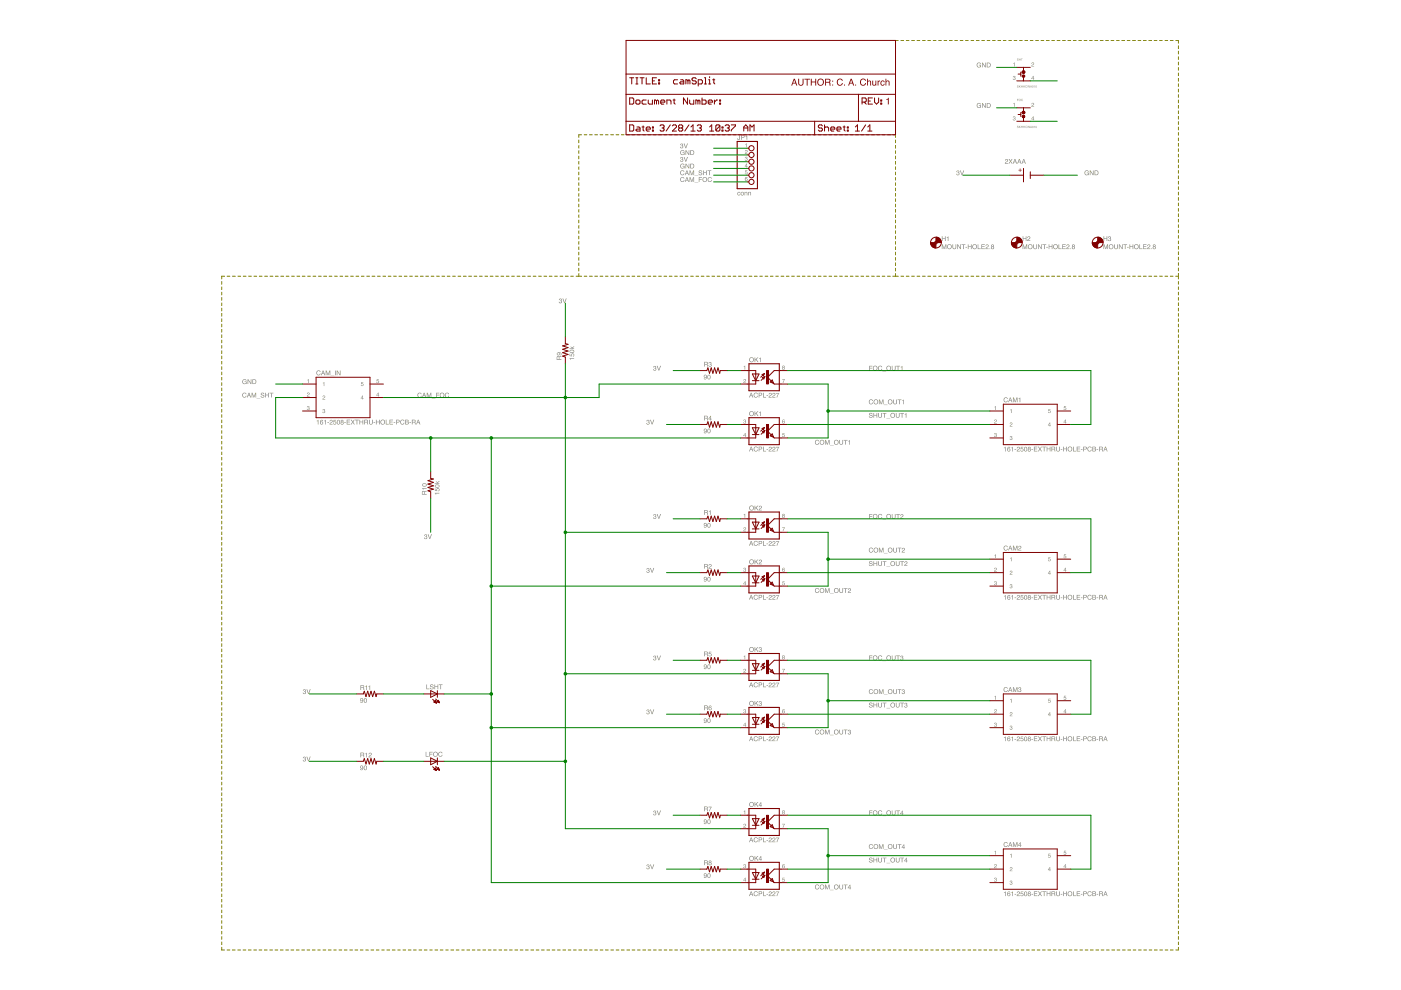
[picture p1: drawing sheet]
<svg xmlns="http://www.w3.org/2000/svg" width="297mm" height="210mm" viewBox="0 0 297 210" stroke-linecap="round" stroke-linejoin="round" font-family="sans-serif">
<g fill="none" stroke="#808000" stroke-width=".21">
<path d="M189.9 9.7v.6M189.9 10.9v.5M189.9 12v.6M189.9 13.1v.6M189.9 14.3v.6M189.9 15.4v.6M189.9 16.6v.5M189.9 17.7v.6M189.9 18.9v.5M190.4 8.6h-.5v.5M191 8.6h.6M192.2 8.6h.5"/>
<path d="M193.3 8.6h.6M194.4 8.6h.6M195.6 8.6h.6M196.7 8.6h.6M197.9 8.6h.5M199 8.6h.6M200.2 8.6h.5M201.3 8.6h.6M202.4 8.6h.6M203.6 8.6h.6M204.7 8.6h.6M205.9 8.6h.5"/>
<path d="M207 8.6h.6M208.2 8.6h.5M209.3 8.6h.6M210.4 8.6h.6M211.6 8.6h.6M212.7 8.6h.6M213.9 8.6h.5M215 8.6h.6M216.2 8.6h.5M217.3 8.6h.6M218.4 8.6h.6M219.6 8.6h.6"/>
<path d="M220.7 8.6h.6M221.8 8.6h.6M223 8.6h.6M224.1 8.6h.6M225.3 8.6h.6M226.4 8.6h.6M227.6 8.6h.6M228.7 8.6h.6M229.8 8.6h.6M231 8.6h.6M232.1 8.6h.6M233.3 8.6h.6"/>
<path d="M234.4 8.6h.6M235.6 8.6h.6M236.7 8.6h.6M237.8 8.6h.6M239 8.6h.6M240.1 8.6h.6M241.3 8.6h.6M242.4 8.6h.6M243.6 8.6h.6M244.7 8.6h.6M245.9 8.6h.5M247 8.6h.6"/>
<path d="M248.1 8.6h.6M249.3 8.6h.6v.6M249.9 9.7v.6M249.9 10.9v.6M249.9 12v.6M249.9 13.2v.6M249.9 14.3v.6M249.9 15.5v.5M249.9 16.6v.6M249.9 17.8v.6M249.9 18.9v.6M122.7 29.7v.6"/>
<path d="M122.7 30.8v.6M122.7 32v.5M122.7 33.1v.6M122.7 34.2v.6M122.7 35.4v.5M122.7 36.5v.6M122.7 37.6v.6M122.7 38.8v.5M122.7 39.9v.5M123.3 28.6h-.6v.5M123.9 28.6h.5M125 28.6h.6"/>
<path d="M126.1 28.6h.6M127.2 28.6h.6M128.4 28.6h.5M129.5 28.6h.6M130.6 28.6h.6M131.8 28.6h.5M132.9 28.6h.6M134 28.6h.6M135.1 28.6h.6M136.3 28.6h.5M137.4 28.6h.6M138.5 28.6h.6"/>
<path d="M139.7 28.6h.5M140.8 28.6h.6M141.9 28.6h.6M143 28.6h.6M144.2 28.6h.5M145.3 28.6h.6M146.4 28.6h.6M147.6 28.6h.5M148.7 28.6h.5M149.8 28.6h.6M150.9 28.6h.6M152.1 28.6h.5"/>
<path d="M153.2 28.6h.6M154.3 28.6h.6M155.4 28.6h.6M156.6 28.6h.5M157.7 28.6h.6M158.8 28.6h.6M160 28.6h.5M161.1 28.6h.5M162.2 28.6h.6M163.3 28.6h.6M164.5 28.6h.5M165.6 28.6h.6"/>
<path d="M166.7 28.6h.6M167.9 28.6h.5M169 28.6h.6M170.1 28.6h.6M171.2 28.6h.6M172.4 28.6h.5M173.5 28.6h.6M174.6 28.6h.6M175.8 28.6h.5M176.9 28.6h.6M178 28.6h.6M179.2 28.6h.5"/>
<path d="M180.3 28.6h.5M181.4 28.6h.6M182.5 28.6h.6M183.7 28.6h.5M184.8 28.6h.6M185.9 28.6h.6M187 28.6h.6M188.2 28.6h.5M189.3 28.6h.6M189.9 20v.6M189.9 21.1v.6M189.9 22.3v.6"/>
<path d="M189.9 23.4v.6M189.9 24.6v.5M189.9 25.7v.6M189.9 26.8v.6M189.9 28v1.1M189.9 29.7v.6M189.9 30.8v.6M189.9 32v.5M189.9 33.1v.6M189.9 34.2v.6M189.9 35.4v.5M189.9 36.5v.6"/>
<path d="M189.9 37.6v.6M189.9 38.8v.5M189.9 39.9v.5M249.9 20.1v.5M249.9 21.2v.6M249.9 22.4v.5M249.9 23.5v.6M249.9 24.7v.6M249.9 25.8v.6M249.9 26.9v.6M249.9 28.1v.6M249.9 29.3v.5"/>
<path d="M249.9 30.4v.6M249.9 31.6v.5M249.9 32.7v.6M249.9 33.8v.6M249.9 35v.6M249.9 36.2v.5M249.9 37.3v.6M249.9 38.4v.6M249.9 39.6v.6M47 59.7v.6M47.6 58.6h-.6v.5M48.2 58.6h.5"/>
<path d="M49.3 58.6h.6M50.4 58.6h.6M51.6 58.6h.6M52.7 58.6h.6M53.8 58.6h.6M55 58.6h.6M56.1 58.6h.6M57.3 58.6h.5M58.4 58.6h.6M59.5 58.6h.6M60.7 58.6h.6M61.8 58.6h.6"/>
<path d="M62.9 58.6h.6M64.1 58.6h.6M65.2 58.6h.6M66.4 58.6h.6M67.5 58.6h.6M68.6 58.6h.6M69.8 58.6h.6M70.9 58.6h.6M72.1 58.6h.5M73.2 58.6h.6M74.3 58.6h.6M75.5 58.6h.6"/>
<path d="M76.6 58.6h.6M77.8 58.6h.5M78.9 58.6h.6M80 58.6h.6M81.2 58.6h.5M82.3 58.6h.6M83.4 58.6h.6M84.6 58.6h.6M85.7 58.6h.6M86.9 58.6h.5M88 58.6h.6M89.1 58.6h.6"/>
<path d="M90.3 58.6h.5M91.4 58.6h.6M92.6 58.6h.5M93.7 58.6h.6M94.8 58.6h.6M96 58.6h.5M97.1 58.6h.6M98.3 58.6h.5M99.4 58.6h.6M100.5 58.6h.6M101.7 58.6h.5M102.8 58.6h.6"/>
<path d="M103.9 58.6h.6M105.1 58.6h.5M106.2 58.6h.6M107.4 58.6h.5M108.5 58.6h.6M109.6 58.6h.6M110.8 58.6h.5M111.9 58.6h.6M113.1 58.6h.5M114.2 58.6h.6M115.3 58.6h.6M116.5 58.6h.5"/>
<path d="M117.6 58.6h.6M118.7 58.6h.6M119.9 58.6h.6M121 58.6h.6M122.2 58.6h1.1M122.7 41v.6M122.7 42.1v.6M122.7 43.3v.6M122.7 44.4v.6M122.7 45.6v.5M122.7 46.7v.5M122.7 47.8v.6"/>
<path d="M122.7 48.9v.6M122.7 50.1v.6M122.7 51.2v.6M122.7 52.3v.6M122.7 53.5v.5M122.7 54.6v.6M122.7 55.7v.6M122.7 56.9v.5M122.7 58v.6M123.9 58.6h.5M125 58.6h.6M126.1 58.6h.6"/>
<path d="M127.2 58.6h.6M128.4 58.6h.5M129.5 58.6h.6M130.6 58.6h.6M131.8 58.6h.5M132.9 58.6h.6M134 58.6h.6M135.1 58.6h.6M136.3 58.6h.5M137.4 58.6h.6M138.5 58.6h.6M139.7 58.6h.5"/>
<path d="M140.8 58.6h.6M141.9 58.6h.6M143 58.6h.6M144.2 58.6h.5M145.3 58.6h.6M146.4 58.6h.6M147.6 58.6h.5M148.7 58.6h.5M149.8 58.6h.6M150.9 58.6h.6M152.1 58.6h.5M153.2 58.6h.6"/>
<path d="M154.3 58.6h.6M155.4 58.6h.6M156.6 58.6h.5M157.7 58.6h.6M158.8 58.6h.6M160 58.6h.5M161.1 58.6h.5M162.2 58.6h.6M163.3 58.6h.6M164.5 58.6h.5M165.6 58.6h.6M166.7 58.6h.6"/>
<path d="M167.9 58.6h.5M169 58.6h.6M170.1 58.6h.6M171.2 58.6h.6M172.4 58.6h.5M173.5 58.6h.6M174.6 58.6h.6M175.8 58.6h.5M176.9 58.6h.6M178 58.6h.6M179.2 58.6h.5M180.3 58.6h.5"/>
<path d="M181.4 58.6h.6M182.5 58.6h.6M183.7 58.6h.5M184.8 58.6h.6M185.9 58.6h.6M187 58.6h.6M188.2 58.6h.5M189.3 58.6h1.1M189.9 41v.6M189.9 42.1v.6M189.9 43.3v.6M189.9 44.4v.6"/>
<path d="M189.9 45.6v.5M189.9 46.7v.5M189.9 47.8v.6M189.9 48.9v.6M189.9 50.1v.6M189.9 51.2v.6M189.9 52.3v.6M189.9 53.5v.5M189.9 54.6v.6M189.9 55.7v.6M189.9 56.9v.5M189.9 58v.6"/>
<path d="M191 58.6h.6M192.2 58.6h.5M193.3 58.6h.6M194.4 58.6h.6M195.6 58.6h.6M196.7 58.6h.6M197.9 58.6h.5M199 58.6h.6M200.2 58.6h.5M201.3 58.6h.6M202.4 58.6h.6M203.6 58.6h.6"/>
<path d="M204.7 58.6h.6M205.9 58.6h.5M207 58.6h.6M208.2 58.6h.5M209.3 58.6h.6M210.4 58.6h.6M211.6 58.6h.6M212.7 58.6h.6M213.9 58.6h.5M215 58.6h.6M216.2 58.6h.5M217.3 58.6h.6"/>
<path d="M218.4 58.6h.6M219.6 58.6h.6M220.7 58.6h.6M221.8 58.6h.6M223 58.6h.6M224.1 58.6h.6M225.3 58.6h.6M226.4 58.6h.6M227.6 58.6h.6M228.7 58.6h.6M229.8 58.6h.6M231 58.6h.6"/>
<path d="M232.1 58.6h.6M233.3 58.6h.6M234.4 58.6h.6M235.6 58.6h.6M236.7 58.6h.6M237.8 58.6h.6M239 58.6h.6M240.1 58.6h.6M241.3 58.6h.6M242.4 58.6h.6M243.6 58.6h.6M244.7 58.6h.6"/>
<path d="M245.9 58.6h.5M247 58.6h.6M248.1 58.6h.6M249.3 58.6h.6M249.9 40.7v.6M249.9 41.9v.6M249.9 43.1v.5M249.9 44.2v.6M249.9 45.3v.6M249.9 46.5v.6M249.9 47.6v.6M249.9 48.8v.6"/>
<path d="M249.9 49.9v.6M249.9 51.1v.6M249.9 52.2v.6M249.9 53.4v.6M249.9 54.5v.6M249.9 55.7v.6M249.9 56.8v.6M249.9 58v1.1M249.9 59.7v.6M47 60.8v.6M47 62v.5M47 63.1v.5"/>
<path d="M47 64.2v.6M47 65.3v.6M47 66.5v.5M47 67.6v.6M47 68.7v.6M47 69.8v.6M47 71v.6M47 72.1v.6M47 73.3v.5M47 74.4v.6M47 75.5v.6M47 76.6v.6"/>
<path d="M47 77.8v.5M47 78.9v.6M249.9 60.8v.6M249.9 62v.5M249.9 63.1v.5M249.9 64.2v.6M249.9 65.3v.6M249.9 66.5v.5M249.9 67.6v.6M249.9 68.7v.6M249.9 69.8v.6M249.9 71v.6"/>
<path d="M249.9 72.1v.6M249.9 73.3v.5M249.9 74.4v.6M249.9 75.5v.6M249.9 76.6v.6M249.9 77.8v.5M249.9 78.9v.6M47 80v.6M47 81.2v.5M47 82.3v.5M47 83.4v.6M47 84.5v.6"/>
<path d="M47 85.7v.5M47 86.8v.6M47 87.9v.6M47 89v.6M47 90.2v.6M47 91.3v.6M47 92.4v.6M47 93.6v.5M47 94.7v.6M47 95.8v.6M47 97v.5M47 98.1v.6"/>
<path d="M47 99.2v.6M249.9 80v.6M249.9 81.2v.5M249.9 82.3v.5M249.9 83.4v.6M249.9 84.5v.6M249.9 85.7v.5M249.9 86.8v.6M249.9 87.9v.6M249.9 89v.6M249.9 90.2v.6M249.9 91.3v.6"/>
<path d="M249.9 92.4v.6M249.9 93.6v.5M249.9 94.7v.6M249.9 95.8v.6M249.9 97v.5M249.9 98.1v.6M249.9 99.2v.6M47 100.4v.5M47 101.5v.5M47 102.6v.6M47 103.7v.6M47 104.9v.5"/>
<path d="M47 106v.6M47 107.1v.6M47 108.2v.6M47 109.4v.5M47 110.5v.6M47 111.6v.6M47 112.8v.5M47 113.9v.6M47 115v.6M47 116.2v.5M47 117.3v.6M47 118.4v.6"/>
<path d="M47 119.5v.6M249.9 100.4v.5M249.9 101.5v.5M249.9 102.6v.6M249.9 103.7v.6M249.9 104.9v.5M249.9 106v.6M249.9 107.1v.6M249.9 108.2v.6M249.9 109.4v.5M249.9 110.5v.6M249.9 111.6v.6"/>
<path d="M249.9 112.8v.5M249.9 113.9v.6M249.9 115v.6M249.9 116.2v.5M249.9 117.3v.6M249.9 118.4v.6M249.9 119.5v.6M47 120.7v.5M47 121.8v.6M47 122.9v.6M47 124.1v.5M47 125.2v.6"/>
<path d="M47 126.3v.6M47 127.4v.6M47 128.6v.5M47 129.7v.6M47 130.8v.6M47 132v.5M47 133.1v.6M47 134.2v.6M47 135.4v.5M47 136.5v.6M47 137.6v.6M47 138.7v.6"/>
<path d="M47 139.9v.5M249.9 120.7v.5M249.9 121.8v.6M249.9 122.9v.6M249.9 124.1v.5M249.9 125.2v.6M249.9 126.3v.6M249.9 127.4v.6M249.9 128.6v.5M249.9 129.7v.6M249.9 130.8v.6M249.9 132v.5"/>
<path d="M249.9 133.1v.6M249.9 134.2v.6M249.9 135.4v.5M249.9 136.5v.6M249.9 137.6v.6M249.9 138.7v.6M249.9 139.9v.5M47 141v.6M47 142.1v.6M47 143.3v.5M47 144.4v.5M47 145.5v.6"/>
<path d="M47 146.6v.6M47 147.8v.5M47 148.9v.6M47 150v.6M47 151.2v.5M47 152.3v.6M47 153.4v.6M47 154.6v.5M47 155.7v.6M47 156.8v.6M47 157.9v.6M47 159.1v.5"/>
<path d="M249.9 141v.6M249.9 142.1v.6M249.9 143.3v.5M249.9 144.4v.5M249.9 145.5v.6M249.9 146.6v.6M249.9 147.8v.5M249.9 148.9v.6M249.9 150v.6M249.9 151.2v.5M249.9 152.3v.6M249.9 153.4v.6"/>
<path d="M249.9 154.6v.5M249.9 155.7v.6M249.9 156.8v.6M249.9 157.9v.6M249.9 159.1v.5M47 160.2v.6M47 161.3v.6M47 162.5v.5M47 163.6v.5M47 164.7v.6M47 165.8v.6M47 167v.5"/>
<path d="M47 168.1v.6M47 169.2v.6M47 170.4v.5M47 171.5v.6M47 172.6v.6M47 173.8v.5M47 174.9v.6M47 176v.6M47 177.1v.6M47 178.3v.5M47 179.4v.6M249.9 160.2v.6"/>
<path d="M249.9 161.3v.6M249.9 162.5v.5M249.9 163.6v.5M249.9 164.7v.6M249.9 165.8v.6M249.9 167v.5M249.9 168.1v.6M249.9 169.2v.6M249.9 170.4v.5M249.9 171.5v.6M249.9 172.6v.6M249.9 173.8v.5"/>
<path d="M249.9 174.9v.6M249.9 176v.6M249.9 177.1v.6M249.9 178.3v.5M249.9 179.4v.6M47 180.5v.6M47 181.7v.5M47 182.8v.5M47 183.9v.6M47 185v.6M47 186.2v.5M47 187.3v.6"/>
<path d="M47 188.4v.6M47 189.6v.5M47 190.7v.6M47 191.8v.6M47 193v.5M47 194.1v.5M47 195.2v.6M47 196.3v.6M47 197.5v.5M47 198.6v.6M47 199.7v.6M249.9 180.5v.6"/>
<path d="M249.9 181.7v.5M249.9 182.8v.5M249.9 183.9v.6M249.9 185v.6M249.9 186.2v.5M249.9 187.3v.6M249.9 188.4v.6M249.9 189.6v.5M249.9 190.7v.6M249.9 191.8v.6M249.9 193v.5M249.9 194.1v.5"/>
<path d="M249.9 195.2v.6M249.9 196.3v.6M249.9 197.5v.5M249.9 198.6v.6M249.9 199.7v.6M47 200.9v.5h.6M48.2 201.4h.5M49.3 201.4h.5M50.4 201.4h.6M51.5 201.4h.6M52.7 201.4h.5M53.8 201.4h.6"/>
<path d="M54.9 201.4h.6M56.1 201.4h.5M57.2 201.4h.6M58.3 201.4h.6M59.5 201.4h.5M60.6 201.4h.6M61.7 201.4h.6M62.8 201.4h.6M64 201.4h.5M65.1 201.4h.6M66.2 201.4h.6M67.4 201.4h.5"/>
<path d="M68.5 201.4h.6M69.6 201.4h.6M70.8 201.4h.5M71.9 201.4h.6M73 201.4h.6M74.1 201.4h.6M75.3 201.4h.5M76.4 201.4h.6M77.5 201.4h.6M78.7 201.4h.5M79.8 201.4h.5M80.9 201.4h.6"/>
<path d="M82 201.4h.6M83.2 201.4h.6M84.3 201.4h.6M85.4 201.4h.6M86.6 201.4h.5M87.7 201.4h.6M88.8 201.4h.6M90 201.4h.5M91.1 201.4h.6M92.2 201.4h.6M93.3 201.4h.6M94.5 201.4h.6"/>
<path d="M95.6 201.4h.6M96.7 201.4h.6M97.9 201.4h.5M99 201.4h.6M100.1 201.4h.6M101.3 201.4h.5M102.4 201.4h.6M103.5 201.4h.6M104.6 201.4h.6M105.8 201.4h.5M106.9 201.4h.6M108 201.4h.6"/>
<path d="M109.2 201.4h.5M110.3 201.4h.6M111.4 201.4h.6M112.6 201.4h.5M113.7 201.4h.6M114.8 201.4h.6M116 201.4h.5M117.1 201.4h.5M118.2 201.4h.6M119.3 201.4h.6M120.5 201.4h.5M121.6 201.4h.6"/>
<path d="M122.7 201.4h.6M123.9 201.4h.5M125 201.4h.6M126.1 201.4h.6M127.3 201.4h.5M128.4 201.4h.5M129.5 201.4h.6M130.6 201.4h.6M131.8 201.4h.5M132.9 201.4h.6M134 201.4h.6M135.2 201.4h.5"/>
<path d="M136.3 201.4h.6M137.4 201.4h.6M138.6 201.4h.5M139.7 201.4h.6M140.8 201.4h.6M141.9 201.4h.6M143.1 201.4h.5M144.2 201.4h.6M145.3 201.4h.6M146.5 201.4h.5M147.6 201.4h.6M148.7 201.4h.6"/>
<path d="M149.9 201.4h.5M151 201.4h.6M152.1 201.4h.6M153.2 201.4h.6M154.4 201.4h.5M155.5 201.4h.6M156.6 201.4h.6M157.8 201.4h.5M158.9 201.4h.6M160 201.4h.6M161.1 201.4h.6M162.3 201.4h.6"/>
<path d="M163.4 201.4h.6M164.5 201.4h.6M165.7 201.4h.5M166.8 201.4h.6M167.9 201.4h.6M169.1 201.4h.5M170.2 201.4h.6M171.3 201.4h.6M172.4 201.4h.6M173.6 201.4h.6M174.7 201.4h.6M175.8 201.4h.6"/>
<path d="M177 201.4h.5M178.1 201.4h.6M179.2 201.4h.6M180.4 201.4h.5M181.5 201.4h.6M182.6 201.4h.6M183.7 201.4h.6M184.9 201.4h.5M186 201.4h.6M187.1 201.4h.6M188.3 201.4h.5M189.4 201.4h.6"/>
<path d="M190.5 201.4h.6M191.7 201.4h.5M192.8 201.4h.6M193.9 201.4h.6M195.1 201.4h.5M196.2 201.4h.5M197.3 201.4h.6M198.4 201.4h.6M199.6 201.4h.5M200.7 201.4h.6M201.8 201.4h.6M203 201.4h.5"/>
<path d="M204.1 201.4h.6M205.2 201.4h.6M206.4 201.4h.5M207.5 201.4h.5M208.6 201.4h.6M209.7 201.4h.6M210.9 201.4h.5M212 201.4h.6M213.1 201.4h.6M214.3 201.4h.5M215.4 201.4h.6M216.5 201.4h.6"/>
<path d="M217.7 201.4h.5M218.8 201.4h.6M219.9 201.4h.6M221 201.4h.6M222.2 201.4h.5M223.3 201.4h.6M224.4 201.4h.6M225.6 201.4h.5M226.7 201.4h.6M227.8 201.4h.6M229 201.4h.5M230.1 201.4h.6"/>
<path d="M231.2 201.4h.6M232.3 201.4h.6M233.5 201.4h.5M234.6 201.4h.6M235.7 201.4h.6M236.9 201.4h.5M238 201.4h.6M239.1 201.4h.6M240.3 201.4h.5M241.4 201.4h.6M242.5 201.4h.6M243.6 201.4h.6"/>
<path d="M244.8 201.4h.5M245.9 201.4h.6M247 201.4h.6M248.2 201.4h.5M249.9 200.9v.5h-.6"/>
</g>
<g fill="#808080">
<path d="M212.9 94.9l.3-.2v1h-.1v-.7zM213.7 94.8l.3-.1 .2 .3a.29 .29 0 0 0-.4-.1 .29 .29 0 0 0-.1 .3 .34 .34 0 0 1 .5 .1 .34 .34 0 0 1-.2 .5 .34 .34 0 0 1-.4-.3zM213.7 95.4a.21 .21 0 0 0 .4 0 .21 .21 0 0 0-.4 0zM214.4 94.9l.4-.2v1h-.2v-.7zM215.1 95.3h.4v.1h-.4zM215.6 94.9a.34 .34 0 0 1 .6 .1 .34 .34 0 0 1-.4 .4l-.1 .2h.5v.1h-.6l.1-.3a.34 .34 0 0 0 .3-.2 .34 .34 0 0 0 0-.3l-.4 .2zM216.4 94.7h.6v.2h-.5v.2a.34 .34 0 0 1 .5 .2 .34 .34 0 0 1-.2 .5 .34 .34 0 0 1-.5-.3h.2a.21 .21 0 0 0 .3 .1 .21 .21 0 0 0 0-.4 .21 .21 0 0 0-.3 .1zM217.3 94.8a.46 .46 0 0 1 .5 .4 .46 .46 0 0 1-.5 .5l-.2-.5zM217.4 94.9a.37 .37 0 0 0-.2 .4 .37 .37 0 0 0 .4 .2v-.6zM218.1 95a.17 .17 0 0 0 .3 0 .17 .17 0 0 0-.3 0zM218 95.4a.2 .2 0 0 0 .4 0 .2 .2 0 0 0-.4 0zM218 94.8a.28 .28 0 0 1 .4 0 .28 .28 0 0 1 0 .4 .3 .3 0 0 1 .1 .4 .3 .3 0 0 1-.5 0 .3 .3 0 0 1 .1-.4zM218.7 95.3h.3v.1h-.3zM219.2 94.7h.7v.1h-.6v.3h.6v.1h-.6v.4h.6v.1h-.7zM220.1 94.7h.1l.3 .4 .3-.4h.1l-.3 .5 .3 .5h-.1l-.3-.4-.3 .4h-.2l.4-.5zM221 94.7h.8v.1h-.4v.9h-.1v-.9h-.3zM221.9 94.7h.2v.4h.5v-.4h.1v1h-.1v-.5h-.5v.5h-.2zM223.1 94.8v.4h.3a.17 .17 0 0 0 .2-.2 .17 .17 0 0 0-.2-.2zM222.9 94.7h.5a.27 .27 0 0 1 .3 .2 .27 .27 0 0 1-.1 .3l.2 .5h-.2v-.4h-.2h-.3v.4h-.2zM223.9 94.7h.2v.6a.26 .26 0 0 0 .2 .3 .26 .26 0 0 0 .3-.3v-.6h.1v.6a.4 .4 0 0 1-.4 .4 .4 .4 0 0 1-.4-.4zM224.9 95.3h.3v.1h-.3zM225.4 94.7h.1v.4h.6v-.4h.1v1h-.1v-.5h-.6v.5h-.1zM226.3 95.2a.55 .55 0 0 1 1.1 0 .55 .55 0 0 1-1.1 0zM226.5 95.2a.4 .4 0 0 0 .8 0 .4 .4 0 0 0-.8 0zM227.5 94.7h.1v.9h.5v.1h-.6zM228.3 94.7h.7v.1h-.6v.3h.6v.1h-.6v.4h.6v.1h-.7zM229.2 95.3h.3v.1h-.3zM229.7 94.7h.4a.29 .29 0 0 1 .3 .3 .29 .29 0 0 1-.3 .3h-.3v.4h-.1zM229.8 94.8v.4h.3a.18 .18 0 0 0 .2-.2 .18 .18 0 0 0-.2-.2zM230.7 94.8l.5-.1 .2 .3a.41 .41 0 0 0-.7 0 .34 .34 0 0 0 .1 .6 .34 .34 0 0 0 .5-.3h.1a.49 .49 0 0 1-.7 .3 .49 .49 0 0 1 0-.8zM231.7 94.8v.3h.3a.16 .16 0 0 0 .2-.1 .16 .16 0 0 0-.2-.2zM231.7 95.2v.4l.5-.1-.1-.2zM231.6 94.7l.7 .1-.1 .4 .2 .2-.2 .3h-.6zM232.5 95.3h.3v.1h-.3zM233.2 94.8v.4h.3a.17 .17 0 0 0 .2-.2 .17 .17 0 0 0-.2-.2zM233 94.7h.5a.27 .27 0 0 1 .3 .2 .27 .27 0 0 1-.1 .3l.2 .5h-.2l-.1-.4h-.1h-.3v.4h-.2zM234.4 94.9l-.2 .4h.3zM234.3 94.7h.2l.3 1h-.1l-.1-.3h-.4l-.1 .3h-.2z" fill-rule="evenodd"/>
<path d="M67.2 89.2l.3-.2v1h-.1v-.7zM68 89.1l.3-.1 .2 .3a.29 .29 0 0 0-.4-.1 .29 .29 0 0 0-.1 .3 .34 .34 0 0 1 .5 .1 .34 .34 0 0 1-.2 .5 .34 .34 0 0 1-.4-.3zM68 89.7a.21 .21 0 0 0 .4 0 .21 .21 0 0 0-.4 0zM68.7 89.2l.4-.2v1h-.2v-.7zM69.4 89.5h.4v.2h-.4zM69.9 89.2a.34 .34 0 0 1 .6 .1 .34 .34 0 0 1-.4 .4l-.1 .2h.5v.1h-.6l.1-.3a.34 .34 0 0 0 .3-.2 .34 .34 0 0 0 0-.4l-.4 .3zM70.7 89h.6v.2h-.5v.2a.34 .34 0 0 1 .5 .2 .34 .34 0 0 1-.2 .4 .34 .34 0 0 1-.5-.3h.2a.21 .21 0 0 0 .3 .1 .21 .21 0 0 0 0-.3 .21 .21 0 0 0-.3 .1zM71.6 89.1a.46 .46 0 0 1 .5 .4 .46 .46 0 0 1-.5 .5l-.2-.5zM71.7 89.2a.37 .37 0 0 0-.2 .4 .37 .37 0 0 0 .4 .2v-.6zM72.4 89.3a.17 .17 0 0 0 .3 0 .17 .17 0 0 0-.3 0zM72.3 89.7a.2 .2 0 0 0 .4 0 .2 .2 0 0 0-.4 0zM72.3 89.1a.28 .28 0 0 1 .4-.1 .28 .28 0 0 1 0 .5 .3 .3 0 0 1 .1 .4 .3 .3 0 0 1-.5 0 .3 .3 0 0 1 .1-.4zM73 89.5h.3v.2h-.3zM73.5 89h.7v.1h-.6v.3h.6v.1h-.6v.4h.6v.1h-.7zM74.4 89h.1l.3 .4 .2-.4h.2l-.3 .5 .3 .5h-.1l-.3-.4-.3 .4h-.2l.4-.5zM75.3 89h.8v.1h-.4v.9h-.1v-.9h-.3zM76.2 89h.2v.4h.5v-.4h.1v1h-.1v-.5h-.5v.5h-.2zM77.4 89.1v.4h.3a.17 .17 0 0 0 .2-.2 .17 .17 0 0 0-.2-.2zM77.2 89h.5a.27 .27 0 0 1 .3 .2 .27 .27 0 0 1-.1 .3l.2 .5h-.2v-.4h-.2h-.3v.4h-.2zM78.2 89h.2v.6a.26 .26 0 0 0 .2 .3 .26 .26 0 0 0 .3-.3v-.6h.1v.6a.4 .4 0 0 1-.4 .4 .4 .4 0 0 1-.4-.4zM79.2 89.5h.3v.2h-.3zM79.7 89h.1v.4h.6v-.4h.1v1h-.1v-.5h-.6v.5h-.1zM80.6 89.5a.55 .55 0 0 1 1.1 0 .55 .55 0 0 1-1.1 0zM80.8 89.5a.4 .4 0 0 0 .8 0 .4 .4 0 0 0-.8 0zM81.8 89h.1v.9h.5v.1h-.6zM82.6 89h.7v.1h-.6v.3h.6v.1h-.6v.4h.6v.1h-.7zM83.5 89.5h.3v.2h-.3zM84 89h.4a.29 .29 0 0 1 .3 .3 .29 .29 0 0 1-.3 .3h-.3v.4h-.1zM84.1 89.1v.4h.3a.18 .18 0 0 0 .2-.2 .18 .18 0 0 0-.2-.2zM85 89.1l.5-.1 .2 .3a.41 .41 0 0 0-.7 0 .34 .34 0 0 0 .1 .6 .34 .34 0 0 0 .5-.3h.1a.49 .49 0 0 1-.7 .3 .49 .49 0 0 1 0-.8zM86 89.1v.3h.3a.16 .16 0 0 0 .2-.1 .16 .16 0 0 0-.2-.2zM86 89.5v.4l.5-.1-.1-.3zM85.9 89l.7 .1-.1 .4 .2 .2-.2 .3h-.6zM86.8 89.5h.3v.2h-.3zM87.5 89.1v.4h.3a.17 .17 0 0 0 .2-.2 .17 .17 0 0 0-.2-.2zM87.3 89h.5a.27 .27 0 0 1 .3 .2 .27 .27 0 0 1-.1 .3l.2 .5h-.2l-.1-.4h-.1h-.3v.4h-.2zM88.7 89.1l-.2 .5h.3zM88.6 89h.2l.3 1h-.1l-.1-.3h-.4l-.1 .3h-.2z" fill-rule="evenodd"/>
<path d="M149.3 79.5a.42 .42 0 0 1 .6 .5 .42 .42 0 0 1-.7 .3v-.1a.26 .26 0 0 0 .3 .1 .26 .26 0 0 0 .2-.1v-.2a.31 .31 0 0 1-.4 0 .31 .31 0 0 1 0-.5zM149.3 79.8a.21 .21 0 0 0 .4 0 .21 .21 0 0 0-.4 0zM150.1 79.5a.46 .46 0 0 1 .5 .4 .46 .46 0 0 1-.4 .5l-.2-.4zM150.2 79.6a.37 .37 0 0 0-.1 .4 .37 .37 0 0 0 .4 .3v-.6z" fill-rule="evenodd"/>
<path d="M149.3 91a.42 .42 0 0 1 .6 .4 .42 .42 0 0 1-.7 .3v-.1a.26 .26 0 0 0 .3 .2 .26 .26 0 0 0 .2-.2v-.2a.31 .31 0 0 1-.4 0 .31 .31 0 0 1 0-.4zM149.3 91.2a.21 .21 0 0 0 .4 0 .21 .21 0 0 0-.4 0zM150.1 90.9a.46 .46 0 0 1 .5 .5 .46 .46 0 0 1-.4 .4l-.2-.4zM150.2 91a.37 .37 0 0 0-.1 .4 .37 .37 0 0 0 .4 .3v-.6z" fill-rule="evenodd"/>
<path d="M120.8 75.9h.9v.2h-.7l-.1 .2zM120.8 75h.1v.4h.3a.34 .34 0 0 1 .1-.4 .34 .34 0 0 1 .5 .2 .34 .34 0 0 1-.3 .4v-.1a.21 .21 0 0 0 .1-.3 .21 .21 0 0 0-.4-.1 .21 .21 0 0 0 .1 .4h-.5zM120.8 74.3a.51 .51 0 0 1 .6-.2 .51 .51 0 0 1 .3 .5 .51 .51 0 0 1-.6 .2 .51 .51 0 0 1-.3-.5zM120.9 74.4a.37 .37 0 0 0 .3 .3 .37 .37 0 0 0 .4-.3l-.4-.1zM121 73.4l.3 .3 .4-.3v.2l-.3 .2 .3 .2h-1v-.1h.6z" fill-rule="evenodd"/>
<path d="M92.2 104.5h1v.1h-.7l-.1 .3zM92.2 103.6h.1v.4h.3a.34 .34 0 0 1 .1-.5 .34 .34 0 0 1 .5 .3 .34 .34 0 0 1-.3 .4v-.2a.21 .21 0 0 0 .1-.3 .21 .21 0 0 0-.3 0 .21 .21 0 0 0 0 .3l-.5 .1zM92.2 102.9a.51 .51 0 0 1 .6-.2 .51 .51 0 0 1 .3 .5 .51 .51 0 0 1-.5 .2 .51 .51 0 0 1-.4-.5zM92.3 103a.37 .37 0 0 0 .4 .3 .37 .37 0 0 0 .4-.3l-.4-.1zM92.4 102l.3 .3 .5-.3v.1l-.4 .3 .4 .2h-1v-.1h.5z" fill-rule="evenodd"/>
<path d="M159.3 83.4l-.2 .5h.3zM159.2 83.3h.1l.4 1h-.1l-.1-.3h-.4l-.1 .3h-.2zM159.9 83.4l.5-.1 .3 .3a.41 .41 0 0 0-.7 0 .34 .34 0 0 0 .1 .5 .34 .34 0 0 0 .4-.2h.2a.49 .49 0 0 1-.8 .3 .49 .49 0 0 1 0-.8zM160.9 83.3h.4a.29 .29 0 0 1 .3 .3 .29 .29 0 0 1-.3 .3h-.3v.4h-.1zM161 83.4v.3h.3a.18 .18 0 0 0 .2-.1 .18 .18 0 0 0-.2-.2zM161.8 83.3h.1v.9h.5v.1h-.6zM162.5 83.8h.3v.2h-.3zM163 83.4a.34 .34 0 0 1 .6 .1 .34 .34 0 0 1-.4 .5l-.1 .2h.5v.1h-.6l.1-.3a.34 .34 0 0 0 .3-.2 .34 .34 0 0 0 0-.4l-.4 .3zM163.8 83.4a.34 .34 0 0 1 .6 .1 .34 .34 0 0 1-.4 .5l-.1 .2h.5v.1h-.7l.2-.3a.34 .34 0 0 0 .3-.2 .34 .34 0 0 0 0-.4l-.4 .3zM164.5 83.3h.7l-.4 1h-.1v-.2l.4-.7h-.6z" fill-rule="evenodd"/>
<path d="M159.3 94.9l-.2 .4h.3zM159.2 94.7h.1l.4 1h-.1l-.1-.3h-.4l-.1 .3h-.2zM159.9 94.8l.5-.1 .3 .3a.41 .41 0 0 0-.7 0 .34 .34 0 0 0 .1 .6 .34 .34 0 0 0 .4-.3h.2a.49 .49 0 0 1-.8 .3 .49 .49 0 0 1 0-.8zM160.9 94.7h.4a.29 .29 0 0 1 .3 .3 .29 .29 0 0 1-.3 .3h-.3v.4h-.1zM161 94.8v.4h.3a.18 .18 0 0 0 .2-.2 .18 .18 0 0 0-.2-.2zM161.8 94.7h.1v.9h.5v.1h-.6zM162.5 95.3h.3v.1h-.3zM163 94.9a.34 .34 0 0 1 .6 .1 .34 .34 0 0 1-.4 .4l-.1 .2h.5v.1h-.6l.1-.3a.34 .34 0 0 0 .3-.2 .34 .34 0 0 0 0-.3l-.4 .2zM163.8 94.9a.34 .34 0 0 1 .6 .1 .34 .34 0 0 1-.4 .4l-.1 .2h.5v.1h-.7l.2-.3a.34 .34 0 0 0 .3-.2 .34 .34 0 0 0 0-.3l-.4 .2zM164.5 94.7h.7l-.4 1h-.1v-.2l.4-.6h-.6z" fill-rule="evenodd"/>
<path d="M212.9 126.4l.3-.2v.9h-.1v-.7zM213.7 126.3l.3-.1 .2 .2a.29 .29 0 0 0-.4-.1 .29 .29 0 0 0-.1 .3 .34 .34 0 0 1 .5 .1 .34 .34 0 0 1-.2 .5 .34 .34 0 0 1-.4-.3zM213.7 126.8a.21 .21 0 0 0 .4 0 .21 .21 0 0 0-.4 0zM214.4 126.4l.4-.2v.9h-.2v-.7zM215.1 126.7h.4v.1h-.4zM215.6 126.3a.34 .34 0 0 1 .6 .1 .34 .34 0 0 1-.4 .5l-.1 .1h.5v.1h-.6l.1-.3a.34 .34 0 0 0 .3-.1 .34 .34 0 0 0 0-.4l-.4 .2zM216.4 126.2h.6v.1h-.5v.3a.34 .34 0 0 1 .5 .1 .34 .34 0 0 1-.2 .5 .34 .34 0 0 1-.5-.3h.2a.21 .21 0 0 0 .3 .1 .21 .21 0 0 0 0-.3 .21 .21 0 0 0-.3 0zM217.3 126.2a.46 .46 0 0 1 .5 .5 .46 .46 0 0 1-.5 .4l-.2-.4zM217.4 126.3a.37 .37 0 0 0-.2 .4 .37 .37 0 0 0 .4 .3v-.6zM218.1 126.4a.17 .17 0 0 0 .3 0 .17 .17 0 0 0-.3 0zM218 126.9a.2 .2 0 0 0 .4 0 .2 .2 0 0 0-.4 0zM218 126.2a.28 .28 0 0 1 .4 0 .28 .28 0 0 1 0 .4 .3 .3 0 0 1 .1 .5 .3 .3 0 0 1-.5 0 .3 .3 0 0 1 .1-.5zM218.7 126.7h.3v.1h-.3zM219.2 126.1h.7v.2h-.6v.3h.6v.1h-.6v.3h.6v.1h-.7zM220.1 126.1h.1l.3 .4 .3-.4h.1l-.3 .5 .3 .5h-.1l-.3-.4-.3 .4h-.2l.4-.5zM221 126.1h.8v.2h-.4v.8h-.1v-.8h-.3zM221.9 126.1h.2v.4h.5v-.4h.1v1h-.1v-.4h-.5v.4h-.2zM223.1 126.3v.3h.3a.17 .17 0 0 0 .2-.2 .17 .17 0 0 0-.2-.1zM222.9 126.1h.5a.27 .27 0 0 1 .3 .2 .27 .27 0 0 1-.1 .3l.2 .5h-.2v-.3l-.2-.1h-.3v.4h-.2zM223.9 126.1h.2v.7a.26 .26 0 0 0 .2 .2 .26 .26 0 0 0 .3-.2v-.7h.1v.6a.4 .4 0 0 1-.4 .5 .4 .4 0 0 1-.4-.5zM224.9 126.7h.3v.1h-.3zM225.4 126.1h.1v.4h.6v-.4h.1v1h-.1v-.4h-.6v.4h-.1zM226.3 126.6a.55 .55 0 0 1 1.1 0 .55 .55 0 0 1-1.1 0zM226.5 126.6a.4 .4 0 0 0 .8 0 .4 .4 0 0 0-.8 0zM227.5 126.1h.1v.9h.5v.1h-.6zM228.3 126.1h.7v.2h-.6v.3h.6v.1h-.6v.3h.6v.1h-.7zM229.2 126.7h.3v.1h-.3zM229.7 126.1h.4a.29 .29 0 0 1 .3 .3 .29 .29 0 0 1-.3 .3h-.3v.4h-.1zM229.8 126.3v.3h.3a.18 .18 0 0 0 .2-.2 .18 .18 0 0 0-.2-.1zM230.7 126.3l.5-.2 .2 .3a.41 .41 0 0 0-.7 .1 .34 .34 0 0 0 .1 .5 .34 .34 0 0 0 .5-.2h.1a.49 .49 0 0 1-.7 .3 .49 .49 0 0 1 0-.8zM231.7 126.2v.4h.3a.16 .16 0 0 0 .2-.2 .16 .16 0 0 0-.2-.2zM231.7 126.7v.3l.5-.1-.1-.2zM231.6 126.1l.7 .1-.1 .4 .2 .2-.2 .3h-.6zM232.5 126.7h.3v.1h-.3zM233.2 126.3v.3h.3a.17 .17 0 0 0 .2-.2 .17 .17 0 0 0-.2-.1zM233 126.1h.5a.27 .27 0 0 1 .3 .2 .27 .27 0 0 1-.1 .3l.2 .5h-.2l-.1-.3-.1-.1h-.3v.4h-.2zM234.4 126.3l-.2 .4h.3zM234.3 126.1h.2l.3 1h-.1l-.1-.3h-.4l-.1 .3h-.2z" fill-rule="evenodd"/>
<path d="M149.3 111a.42 .42 0 0 1 .6 .4 .42 .42 0 0 1-.7 .3v-.1a.26 .26 0 0 0 .3 .2 .26 .26 0 0 0 .2-.2v-.2a.31 .31 0 0 1-.4 0 .31 .31 0 0 1 0-.4zM149.3 111.2a.21 .21 0 0 0 .4 0 .21 .21 0 0 0-.4 0zM150.1 110.9a.46 .46 0 0 1 .5 .5 .46 .46 0 0 1-.4 .4l-.2-.4zM150.2 111a.37 .37 0 0 0-.1 .4 .37 .37 0 0 0 .4 .3v-.6z" fill-rule="evenodd"/>
<path d="M149.3 122.4a.42 .42 0 0 1 .6 .4 .42 .42 0 0 1-.7 .3v-.1a.26 .26 0 0 0 .3 .2 .26 .26 0 0 0 .2-.2v-.2a.31 .31 0 0 1-.4 .1 .31 .31 0 0 1 0-.5zM149.3 122.6a.21 .21 0 0 0 .4 0 .21 .21 0 0 0-.4 0zM150.1 122.4a.46 .46 0 0 1 .5 .4 .46 .46 0 0 1-.4 .5l-.2-.5zM150.2 122.4a.37 .37 0 0 0-.1 .5 .37 .37 0 0 0 .4 .2v-.6z" fill-rule="evenodd"/>
<path d="M159.3 114.9l-.2 .4h.3zM159.2 114.7h.1l.4 1h-.1l-.1-.3h-.4l-.1 .3h-.2zM159.9 114.8l.5-.1 .3 .3a.41 .41 0 0 0-.7 0 .34 .34 0 0 0 .1 .6 .34 .34 0 0 0 .4-.3h.2a.49 .49 0 0 1-.8 .3 .49 .49 0 0 1 0-.8zM160.9 114.7h.4a.29 .29 0 0 1 .3 .3 .29 .29 0 0 1-.3 .3h-.3v.4h-.1zM161 114.8v.4h.3a.18 .18 0 0 0 .2-.2 .18 .18 0 0 0-.2-.2zM161.8 114.7h.1v.9h.5v.1h-.6zM162.5 115.3h.3v.1h-.3zM163 114.9a.34 .34 0 0 1 .6 .1 .34 .34 0 0 1-.4 .4l-.1 .2h.5v.1h-.6l.1-.3a.34 .34 0 0 0 .3-.2 .34 .34 0 0 0 0-.3l-.4 .2zM163.8 114.9a.34 .34 0 0 1 .6 .1 .34 .34 0 0 1-.4 .4l-.1 .2h.5v.1h-.7l.2-.3a.34 .34 0 0 0 .3-.2 .34 .34 0 0 0 0-.3l-.4 .2zM164.5 114.7h.7l-.4 1h-.1v-.2l.4-.6h-.6z" fill-rule="evenodd"/>
<path d="M159.3 126.3l-.2 .4h.3zM159.2 126.1h.1l.4 1h-.1l-.1-.3h-.4l-.1 .3h-.2zM159.9 126.3l.5-.2 .3 .3a.41 .41 0 0 0-.7 .1 .34 .34 0 0 0 .1 .5 .34 .34 0 0 0 .4-.2h.2a.49 .49 0 0 1-.8 .3 .49 .49 0 0 1 0-.8zM160.9 126.1h.4a.29 .29 0 0 1 .3 .3 .29 .29 0 0 1-.3 .3h-.3v.4h-.1zM161 126.3v.3h.3a.18 .18 0 0 0 .2-.2 .18 .18 0 0 0-.2-.1zM161.8 126.1h.1v.9h.5v.1h-.6zM162.5 126.7h.3v.1h-.3zM163 126.3a.34 .34 0 0 1 .6 .1 .34 .34 0 0 1-.4 .5l-.1 .1h.5v.1h-.6l.1-.3a.34 .34 0 0 0 .3-.1 .34 .34 0 0 0 0-.4l-.4 .2zM163.8 126.3a.34 .34 0 0 1 .6 .1 .34 .34 0 0 1-.4 .5l-.1 .1h.5v.1h-.7l.2-.3a.34 .34 0 0 0 .3-.1 .34 .34 0 0 0 0-.4l-.4 .2zM164.5 126.2h.7l-.4 .9h-.1v-.2l.4-.6h-.6z" fill-rule="evenodd"/>
<path d="M212.9 156.3l.3-.1v.9h-.1v-.7zM213.7 156.3l.3-.1 .2 .2a.29 .29 0 0 0-.4-.1 .29 .29 0 0 0-.1 .3 .34 .34 0 0 1 .5 .1 .34 .34 0 0 1-.2 .5 .34 .34 0 0 1-.4-.3zM213.7 156.8a.21 .21 0 0 0 .4 0 .21 .21 0 0 0-.4 0zM214.4 156.3l.4-.1v.9h-.2v-.7zM215.1 156.7h.4v.1h-.4zM215.6 156.3a.34 .34 0 0 1 .6 .1 .34 .34 0 0 1-.4 .5l-.1 .1h.5v.1h-.6l.1-.3a.34 .34 0 0 0 .3-.1 .34 .34 0 0 0 0-.4l-.4 .2zM216.4 156.2h.6v.1h-.5v.3a.34 .34 0 0 1 .5 .1 .34 .34 0 0 1-.2 .5 .34 .34 0 0 1-.5-.3h.2a.21 .21 0 0 0 .3 .1 .21 .21 0 0 0 0-.3 .21 .21 0 0 0-.3 0zM217.3 156.2a.46 .46 0 0 1 .5 .5 .46 .46 0 0 1-.5 .4l-.2-.4zM217.4 156.3a.37 .37 0 0 0-.2 .4 .37 .37 0 0 0 .4 .3v-.6zM218.1 156.4a.17 .17 0 0 0 .3 0 .17 .17 0 0 0-.3 0zM218 156.9a.2 .2 0 0 0 .4 0 .2 .2 0 0 0-.4 0zM218 156.2a.28 .28 0 0 1 .4 0 .28 .28 0 0 1 0 .4 .3 .3 0 0 1 .1 .5 .3 .3 0 0 1-.5 0 .3 .3 0 0 1 .1-.5zM218.7 156.7h.3v.1h-.3zM219.2 156.1h.7v.2h-.6v.3h.6v.1h-.6v.3h.6v.1h-.7zM220.1 156.1h.1l.3 .4 .3-.4h.1l-.3 .5 .3 .5h-.1l-.3-.4-.3 .4h-.2l.4-.5zM221 156.1h.8v.2h-.4v.8h-.1v-.8h-.3zM221.9 156.1h.2v.4h.5v-.4h.1v1h-.1v-.4h-.5v.4h-.2zM223.1 156.2v.4h.3a.17 .17 0 0 0 .2-.2 .17 .17 0 0 0-.2-.2zM222.9 156.1h.5a.27 .27 0 0 1 .3 .2 .27 .27 0 0 1-.1 .3l.2 .5h-.2v-.3l-.2-.1h-.3v.4h-.2zM223.9 156.1h.2v.7a.26 .26 0 0 0 .2 .2 .26 .26 0 0 0 .3-.2v-.7h.1v.6a.4 .4 0 0 1-.4 .5 .4 .4 0 0 1-.4-.5zM224.9 156.7h.3v.1h-.3zM225.4 156.1h.1v.4h.6v-.4h.1v1h-.1v-.4h-.6v.4h-.1zM226.3 156.6a.55 .55 0 0 1 1.1 0 .55 .55 0 0 1-1.1 0zM226.5 156.6a.4 .4 0 0 0 .8 0 .4 .4 0 0 0-.8 0zM227.5 156.1h.1v.9h.5v.1h-.6zM228.3 156.1h.7v.2h-.6v.3h.6v.1h-.6v.3h.6v.1h-.7zM229.2 156.7h.3v.1h-.3zM229.7 156.1h.4a.29 .29 0 0 1 .3 .3 .29 .29 0 0 1-.3 .3h-.3v.4h-.1zM229.8 156.2v.4h.3a.18 .18 0 0 0 .2-.2 .18 .18 0 0 0-.2-.2zM230.7 156.3l.5-.2 .2 .3a.41 .41 0 0 0-.7 .1 .34 .34 0 0 0 .1 .5 .34 .34 0 0 0 .5-.2h.1a.49 .49 0 0 1-.7 .3 .49 .49 0 0 1 0-.8zM231.7 156.2v.4h.3a.16 .16 0 0 0 .2-.2 .16 .16 0 0 0-.2-.2zM231.7 156.7v.3l.5-.1-.1-.2zM231.6 156.1l.7 .1-.1 .4 .2 .2-.2 .3h-.6zM232.5 156.7h.3v.1h-.3zM233.2 156.2v.4h.3a.17 .17 0 0 0 .2-.2 .17 .17 0 0 0-.2-.2zM233 156.1h.5a.27 .27 0 0 1 .3 .2 .27 .27 0 0 1-.1 .3l.2 .5h-.2l-.1-.3-.1-.1h-.3v.4h-.2zM234.4 156.3l-.2 .4h.3zM234.3 156.1h.2l.3 1h-.1l-.1-.3h-.4l-.1 .3h-.2z" fill-rule="evenodd"/>
<path d="M149.3 141a.42 .42 0 0 1 .6 .4 .42 .42 0 0 1-.7 .3v-.1a.26 .26 0 0 0 .3 .2 .26 .26 0 0 0 .2-.2v-.2a.31 .31 0 0 1-.4 0 .31 .31 0 0 1 0-.4zM149.3 141.2a.21 .21 0 0 0 .4 0 .21 .21 0 0 0-.4 0zM150.1 140.9a.46 .46 0 0 1 .5 .5 .46 .46 0 0 1-.4 .4l-.2-.4zM150.2 141a.37 .37 0 0 0-.1 .4 .37 .37 0 0 0 .4 .3v-.6z" fill-rule="evenodd"/>
<path d="M149.3 152.4a.42 .42 0 0 1 .6 .4 .42 .42 0 0 1-.7 .3v-.1a.26 .26 0 0 0 .3 .2 .26 .26 0 0 0 .2-.2v-.2a.31 .31 0 0 1-.4 .1 .31 .31 0 0 1 0-.5zM149.3 152.6a.21 .21 0 0 0 .4 0 .21 .21 0 0 0-.4 0zM150.1 152.4a.46 .46 0 0 1 .5 .4 .46 .46 0 0 1-.4 .5l-.2-.5zM150.2 152.4a.37 .37 0 0 0-.1 .5 .37 .37 0 0 0 .4 .2v-.6z" fill-rule="evenodd"/>
<path d="M159.3 144.9l-.2 .4h.3zM159.2 144.7h.1l.4 1h-.1l-.1-.3h-.4l-.1 .3h-.2zM159.9 144.8l.5-.1 .3 .3a.41 .41 0 0 0-.7 0 .34 .34 0 0 0 .1 .6 .34 .34 0 0 0 .4-.3h.2a.49 .49 0 0 1-.8 .3 .49 .49 0 0 1 0-.8zM160.9 144.7h.4a.29 .29 0 0 1 .3 .3 .29 .29 0 0 1-.3 .3h-.3v.4h-.1zM161 144.8v.4h.3a.18 .18 0 0 0 .2-.2 .18 .18 0 0 0-.2-.2zM161.8 144.7h.1v.9h.5v.1h-.6zM162.5 145.3h.3v.1h-.3zM163 144.9a.34 .34 0 0 1 .6 .1 .34 .34 0 0 1-.4 .4l-.1 .2h.5v.1h-.6l.1-.3a.34 .34 0 0 0 .3-.2 .34 .34 0 0 0 0-.3l-.4 .2zM163.8 144.9a.34 .34 0 0 1 .6 .1 .34 .34 0 0 1-.4 .4l-.1 .2h.5v.1h-.7l.2-.3a.34 .34 0 0 0 .3-.2 .34 .34 0 0 0 0-.3l-.4 .2zM164.5 144.7h.7l-.4 1h-.1v-.2l.4-.6h-.6z" fill-rule="evenodd"/>
<path d="M159.3 156.3l-.2 .4h.3zM159.2 156.1h.1l.4 1h-.1l-.1-.3h-.4l-.1 .3h-.2zM159.9 156.3l.5-.2 .3 .3a.41 .41 0 0 0-.7 .1 .34 .34 0 0 0 .1 .5 .34 .34 0 0 0 .4-.2h.2a.49 .49 0 0 1-.8 .3 .49 .49 0 0 1 0-.8zM160.9 156.1h.4a.29 .29 0 0 1 .3 .3 .29 .29 0 0 1-.3 .3h-.3v.4h-.1zM161 156.2v.4h.3a.18 .18 0 0 0 .2-.2 .18 .18 0 0 0-.2-.2zM161.8 156.1h.1v.9h.5v.1h-.6zM162.5 156.7h.3v.1h-.3zM163 156.3a.34 .34 0 0 1 .6 .1 .34 .34 0 0 1-.4 .5l-.1 .1h.5v.1h-.6l.1-.3a.34 .34 0 0 0 .3-.1 .34 .34 0 0 0 0-.4l-.4 .2zM163.8 156.3a.34 .34 0 0 1 .6 .1 .34 .34 0 0 1-.4 .5l-.1 .1h.5v.1h-.7l.2-.3a.34 .34 0 0 0 .3-.1 .34 .34 0 0 0 0-.4l-.4 .2zM164.5 156.2h.7l-.4 .9h-.1v-.2l.4-.6h-.6z" fill-rule="evenodd"/>
<path d="M212.9 189.2l.3-.2v1h-.1v-.7zM213.7 189.1l.3-.1 .2 .3a.29 .29 0 0 0-.4-.1 .29 .29 0 0 0-.1 .3 .34 .34 0 0 1 .5 .1 .34 .34 0 0 1-.2 .5 .34 .34 0 0 1-.4-.3zM213.7 189.7a.21 .21 0 0 0 .4 0 .21 .21 0 0 0-.4 0zM214.4 189.2l.4-.2v1h-.2v-.7zM215.1 189.5h.4v.2h-.4zM215.6 189.2a.34 .34 0 0 1 .6 .1 .34 .34 0 0 1-.4 .4l-.1 .2h.5v.1h-.6l.1-.3a.34 .34 0 0 0 .3-.2 .34 .34 0 0 0 0-.4l-.4 .3zM216.4 189h.6v.1h-.5v.3a.34 .34 0 0 1 .5 .2 .34 .34 0 0 1-.2 .4 .34 .34 0 0 1-.5-.3h.2a.21 .21 0 0 0 .3 .1 .21 .21 0 0 0 0-.3 .21 .21 0 0 0-.3 .1zM217.3 189.1a.46 .46 0 0 1 .5 .4 .46 .46 0 0 1-.5 .5l-.2-.5zM217.4 189.1a.37 .37 0 0 0-.2 .5 .37 .37 0 0 0 .4 .2v-.6zM218.1 189.3a.17 .17 0 0 0 .3 0 .17 .17 0 0 0-.3 0zM218 189.7a.2 .2 0 0 0 .4 0 .2 .2 0 0 0-.4 0zM218 189.1a.28 .28 0 0 1 .4-.1 .28 .28 0 0 1 0 .5 .3 .3 0 0 1 .1 .4 .3 .3 0 0 1-.5 0 .3 .3 0 0 1 .1-.4zM218.7 189.5h.3v.2h-.3zM219.2 189h.7v.1h-.6v.3h.6v.1h-.6v.4h.6v.1h-.7zM220.1 189h.1l.3 .4 .3-.4h.1l-.3 .5 .3 .5h-.1l-.3-.4-.3 .4h-.2l.4-.5zM221 189h.8v.1h-.4v.9h-.1v-.9h-.3zM221.9 189h.2v.4h.5v-.4h.1v1h-.1v-.5h-.5v.5h-.2zM223.1 189.1v.3h.3a.17 .17 0 0 0 .2-.1 .17 .17 0 0 0-.2-.2zM222.9 189h.5a.27 .27 0 0 1 .3 .2 .27 .27 0 0 1-.1 .3l.2 .5h-.2v-.4h-.2h-.3v.4h-.2zM223.9 189h.2v.6a.26 .26 0 0 0 .2 .3 .26 .26 0 0 0 .3-.3v-.6h.1v.6a.4 .4 0 0 1-.4 .4 .4 .4 0 0 1-.4-.4zM224.9 189.5h.3v.2h-.3zM225.4 189h.1v.4h.6v-.4h.1v1h-.1v-.5h-.6v.5h-.1zM226.3 189.5a.55 .55 0 0 1 1.1 0 .55 .55 0 0 1-1.1 0zM226.5 189.5a.4 .4 0 0 0 .8 0 .4 .4 0 0 0-.8 0zM227.5 189h.1v.9h.5v.1h-.6zM228.3 189h.7v.1h-.6v.3h.6v.1h-.6v.4h.6v.1h-.7zM229.2 189.5h.3v.2h-.3zM229.7 189h.4a.29 .29 0 0 1 .3 .3 .29 .29 0 0 1-.3 .3h-.3v.4h-.1zM229.8 189.1v.4h.3a.18 .18 0 0 0 .2-.2 .18 .18 0 0 0-.2-.2zM230.7 189.1l.5-.1 .2 .3a.41 .41 0 0 0-.7 0 .34 .34 0 0 0 .1 .5 .34 .34 0 0 0 .5-.2h.1a.49 .49 0 0 1-.7 .3 .49 .49 0 0 1 0-.8zM231.7 189.1v.3h.3a.16 .16 0 0 0 .2-.1 .16 .16 0 0 0-.2-.2zM231.7 189.5v.4l.5-.1-.1-.3zM231.6 189l.7 .1-.1 .4 .2 .2-.2 .3h-.6zM232.5 189.5h.3v.2h-.3zM233.2 189.1v.3h.3a.17 .17 0 0 0 .2-.1 .17 .17 0 0 0-.2-.2zM233 189h.5a.27 .27 0 0 1 .3 .2 .27 .27 0 0 1-.1 .3l.2 .5h-.2l-.1-.4h-.1h-.3v.4h-.2zM234.4 189.1l-.2 .5h.3zM234.3 189h.2l.3 1h-.1l-.1-.3h-.4l-.1 .3h-.2z" fill-rule="evenodd"/>
<path d="M149.3 173.8a.42 .42 0 0 1 .6 .4 .42 .42 0 0 1-.7 .4v-.1a.26 .26 0 0 0 .3 .1 .26 .26 0 0 0 .2-.2v-.1a.31 .31 0 0 1-.4 0 .31 .31 0 0 1 0-.5zM149.3 174.1a.21 .21 0 0 0 .4 0 .21 .21 0 0 0-.4 0zM150.1 173.8a.46 .46 0 0 1 .5 .4 .46 .46 0 0 1-.4 .5l-.2-.5zM150.2 173.9a.37 .37 0 0 0-.1 .4 .37 .37 0 0 0 .4 .2v-.6z" fill-rule="evenodd"/>
<path d="M149.3 185.3a.42 .42 0 0 1 .6 .4 .42 .42 0 0 1-.7 .3v-.1a.26 .26 0 0 0 .3 .2 .26 .26 0 0 0 .2-.2v-.2a.31 .31 0 0 1-.4 0 .31 .31 0 0 1 0-.4zM149.3 185.5a.21 .21 0 0 0 .4 0 .21 .21 0 0 0-.4 0zM150.1 185.2a.46 .46 0 0 1 .5 .5 .46 .46 0 0 1-.4 .4l-.2-.4zM150.2 185.3a.37 .37 0 0 0-.1 .4 .37 .37 0 0 0 .4 .3v-.6z" fill-rule="evenodd"/>
<path d="M159.3 177.7l-.2 .5h.3zM159.2 177.6h.1l.4 1h-.1l-.1-.3h-.4l-.1 .3h-.2zM159.9 177.7l.5-.1 .3 .3a.41 .41 0 0 0-.7 0 .34 .34 0 0 0 .1 .5 .34 .34 0 0 0 .4-.2h.2a.49 .49 0 0 1-.8 .3 .49 .49 0 0 1 0-.8zM160.9 177.6h.4a.29 .29 0 0 1 .3 .2 .29 .29 0 0 1-.3 .3h-.3v.5h-.1zM161 177.7v.3h.3a.18 .18 0 0 0 .2-.1 .18 .18 0 0 0-.2-.2zM161.8 177.6h.1v.8h.5v.2h-.6zM162.5 178.1h.3v.1h-.3zM163 177.7a.34 .34 0 0 1 .6 .1 .34 .34 0 0 1-.4 .5l-.1 .1h.5v.2h-.6l.1-.3a.34 .34 0 0 0 .3-.2 .34 .34 0 0 0 0-.4l-.4 .2zM163.8 177.7a.34 .34 0 0 1 .6 .1 .34 .34 0 0 1-.4 .5l-.1 .1h.5v.2h-.7l.2-.3a.34 .34 0 0 0 .3-.2 .34 .34 0 0 0 0-.4l-.4 .2zM164.5 177.6h.7l-.4 1h-.1v-.2l.4-.7h-.6z" fill-rule="evenodd"/>
<path d="M159.3 189.1l-.2 .5h.3zM159.2 189h.1l.4 1h-.1l-.1-.3h-.4l-.1 .3h-.2zM159.9 189.1l.5-.1 .3 .3a.41 .41 0 0 0-.7 0 .34 .34 0 0 0 .1 .5 .34 .34 0 0 0 .4-.2h.2a.49 .49 0 0 1-.8 .3 .49 .49 0 0 1 0-.8zM160.9 189h.4a.29 .29 0 0 1 .3 .3 .29 .29 0 0 1-.3 .3h-.3v.4h-.1zM161 189.1v.4h.3a.18 .18 0 0 0 .2-.2 .18 .18 0 0 0-.2-.2zM161.8 189h.1v.9h.5v.1h-.6zM162.5 189.5h.3v.2h-.3zM163 189.2a.34 .34 0 0 1 .6 .1 .34 .34 0 0 1-.4 .4l-.1 .2h.5v.1h-.6l.1-.3a.34 .34 0 0 0 .3-.2 .34 .34 0 0 0 0-.4l-.4 .3zM163.8 189.2a.34 .34 0 0 1 .6 .1 .34 .34 0 0 1-.4 .4l-.1 .2h.5v.1h-.7l.2-.3a.34 .34 0 0 0 .3-.2 .34 .34 0 0 0 0-.4l-.4 .3zM164.5 189h.7l-.4 1h-.1v-.2l.4-.6h-.6z" fill-rule="evenodd"/>
<path d="M156.4 40.8l.4-.1 .2 .2a.26 .26 0 0 0-.4-.1 .26 .26 0 0 0-.1 .3 .26 .26 0 0 0 .3 .2l.2-.1a.35 .35 0 0 1-.6 .2 .35 .35 0 0 1 0-.6zM157.2 41a.25 .25 0 0 0 .5 0 .25 .25 0 0 0-.5 0zM157 41.1a.4 .4 0 0 1 .8 0 .4 .4 0 0 1-.8 0zM157.9 40.7l.1 .1a.26 .26 0 0 1 .3-.1 .26 .26 0 0 1 .2 .3v.4h-.2l-.1-.6-.2 .1v.5h-.1zM158.6 40.7l.2 .1a.26 .26 0 0 1 .3-.1 .26 .26 0 0 1 .1 .3v.4h-.1l-.1-.6-.2 .1v.5h-.2z" fill-rule="evenodd"/>
<path d="M199.7 51.8h.2l.3 .9 .2-.9h.2v1h-.1v-.8l-.3 .8h-.1l-.3-.8v.8h-.1zM200.8 52.3a.52 .52 0 0 1 1 0 .52 .52 0 0 1-1 0zM200.9 52.3a.4 .4 0 0 0 .8 0 .4 .4 0 0 0-.8 0zM201.9 51.8h.2v.6a.26 .26 0 0 0 .2 .3 .26 .26 0 0 0 .3-.3v-.6h.1v.6a.4 .4 0 0 1-.4 .4 .4 .4 0 0 1-.4-.4zM202.9 51.8h.2l.5 .8v-.8h.1v1h-.1l-.5-.8v.8h-.2zM203.9 51.8h.8v.1h-.4v.9h-.1v-.9h-.3zM204.7 52.4h.3v.1h-.3zM205.2 51.8h.1v.4h.6v-.4h.1v1h-.1v-.5h-.6v.5h-.1zM206.1 52.3a.55 .55 0 0 1 1.1 0 .55 .55 0 0 1-1.1 0zM206.3 52.3a.4 .4 0 0 0 .8 0 .4 .4 0 0 0-.8 0zM207.3 51.8h.1v.9h.5v.1h-.6zM208.1 51.8h.7v.1h-.6v.3h.6v.2h-.6v.3h.6v.1h-.7zM209 52a.34 .34 0 0 1 .6 .1 .34 .34 0 0 1-.4 .4l-.1 .2h.5v.1h-.7l.2-.3a.34 .34 0 0 0 .3-.2 .34 .34 0 0 0 0-.3l-.4 .2zM209.8 52.7l.1 .1zM210.3 52.1a.17 .17 0 0 0 .3 0 .17 .17 0 0 0-.3 0zM210.2 52.5a.2 .2 0 0 0 .4 0 .2 .2 0 0 0-.4 0zM210.2 51.9a.28 .28 0 0 1 .4 0 .28 .28 0 0 1 0 .4 .3 .3 0 0 1 .1 .4 .3 .3 0 0 1-.5 0 .3 .3 0 0 1 .1-.4z" fill-rule="evenodd"/>
<path d="M216.8 51.8h.2l.3 .9 .3-.9h.2v1h-.1v-.8l-.3 .8h-.2l-.3-.8 .1 .8h-.2zM217.9 52.3a.55 .55 0 0 1 1.1 0 .55 .55 0 0 1-1.1 0zM218.1 52.3a.38 .38 0 0 0 .7 0 .38 .38 0 0 0-.7 0zM219.1 51.8h.1v.6a.26 .26 0 0 0 .3 .3 .26 .26 0 0 0 .2-.3v-.6h.2v.6a.4 .4 0 0 1-.4 .4 .4 .4 0 0 1-.4-.4zM220.1 51.8h.1l.6 .8v-.8h.1v1h-.2l-.5-.8v.8h-.1zM221 51.8h.8v.1h-.3v.9h-.2v-.9h-.3zM221.8 52.4h.4v.1h-.4zM222.3 51.8h.2v.4h.5v-.4h.1v1h-.1v-.5h-.5v.5h-.2zM223.3 52.3a.52 .52 0 0 1 1 0 .52 .52 0 0 1-1 0zM223.4 52.3a.4 .4 0 0 0 .8 0 .4 .4 0 0 0-.8 0zM224.4 51.8h.2v.9h.5v.1h-.7zM225.2 51.8h.8v.1h-.6v.3h.5v.2h-.5v.3h.6v.1h-.8zM226.1 52a.34 .34 0 0 1 .6 .1 .34 .34 0 0 1-.4 .4l-.1 .2h.5v.1h-.6l.1-.3a.34 .34 0 0 0 .3-.2 .34 .34 0 0 0 0-.3l-.4 .2zM226.9 52.7l.2 .1zM227.4 52.1a.17 .17 0 0 0 .3 0 .17 .17 0 0 0-.3 0zM227.4 52.5a.2 .2 0 0 0 .4 0 .2 .2 0 0 0-.4 0zM227.4 51.9a.28 .28 0 0 1 .4 0 .28 .28 0 0 1 0 .4 .3 .3 0 0 1 0 .4 .3 .3 0 0 1-.4 0 .3 .3 0 0 1 0-.4z" fill-rule="evenodd"/>
<path d="M234 51.8h.2l.2 .9 .3-.9h.2v1h-.1v-.8l-.3 .8h-.1l-.3-.8v.8h-.1zM235.1 52.3a.52 .52 0 0 1 1 0 .52 .52 0 0 1-1 0zM235.2 52.3a.4 .4 0 0 0 .8 0 .4 .4 0 0 0-.8 0zM236.2 51.8h.2v.6a.26 .26 0 0 0 .2 .3 .26 .26 0 0 0 .3-.3v-.6h.1v.6a.4 .4 0 0 1-.4 .4 .4 .4 0 0 1-.4-.4zM237.2 51.8h.2l.5 .8v-.8h.1v1h-.1l-.5-.8v.8h-.2zM238.2 51.8h.8v.1h-.4v.9h-.1v-.9h-.3zM239 52.4h.3v.1h-.3zM239.5 51.8h.1v.4h.5v-.4h.2v1h-.2v-.5h-.5v.5h-.1zM240.4 52.3a.55 .55 0 0 1 1.1 0 .55 .55 0 0 1-1.1 0zM240.6 52.3a.38 .38 0 0 0 .7 0 .38 .38 0 0 0-.7 0zM241.6 51.8h.1v.9h.5v.1h-.6zM242.4 51.8h.7v.1h-.6v.3h.5v.2h-.5v.3h.6v.1h-.7zM243.3 52a.34 .34 0 0 1 .6 .1 .34 .34 0 0 1-.4 .4l-.1 .2h.5v.1h-.7l.1-.3a.34 .34 0 0 0 .4-.2 .34 .34 0 0 0-.1-.3l-.4 .2zM244.1 52.7l.1 .1zM244.5 52.1a.2 .2 0 0 0 .4 0 .2 .2 0 0 0-.4 0zM244.5 52.5a.2 .2 0 0 0 .4 0 .2 .2 0 0 0-.4 0zM244.5 51.9a.28 .28 0 0 1 .4 0 .28 .28 0 0 1 0 .4 .3 .3 0 0 1 .1 .4 .3 .3 0 0 1-.5 0 .3 .3 0 0 1 .1-.4z" fill-rule="evenodd"/>
<path d="M76.4 148.1a.42 .42 0 0 1 .6 .4 .42 .42 0 0 1-.6 .4v-.1a.26 .26 0 0 0 .2 .1 .26 .26 0 0 0 .3-.2v-.2a.31 .31 0 0 1-.5 .1 .31 .31 0 0 1 0-.5zM76.5 148.3a.21 .21 0 0 0 .4 0 .21 .21 0 0 0-.4 0zM77.3 148.1a.46 .46 0 0 1 .5 .4 .46 .46 0 0 1-.5 .5l-.2-.5zM77.4 148.2a.37 .37 0 0 0-.2 .4 .37 .37 0 0 0 .4 .2v-.6z" fill-rule="evenodd"/>
<path d="M215.7 18.1h.2l.1 .1h-.3l.2 .1a.17 .17 0 0 1-.1 .3 .17 .17 0 0 1-.2-.2l.3 .1-.3-.2zM216 18.1l.1 .2 .3-.2-.2 .2 .2 .3-.2-.3-.2 .3zM216.5 18.1v.2h.3v-.2v.5v-.2h-.3v.2zM216.9 18.1l.1 .2h.2l.1-.2v.5l-.1-.2h-.2l-.1 .2zM217.4 18.3a.2 .2 0 0 1 .4 0 .2 .2 0 0 1-.4 0zM217.8 18.1l.2 .4 .1-.4 .1 .4 .2-.4-.1 .5-.2-.4-.2 .4zM218.6 18.2l-.1 .2h.2zM218.6 18.1l.2 .5-.1-.2-.3 .2zM218.8 18.4a.2 .2 0 0 1 .4 0 .2 .2 0 0 1-.4 0zM218.9 18.2l.1 .3 .1-.2zM219.2 18.2l.2-.1v.5zM219.5 18.4a.2 .2 0 0 1 .4 0 .2 .2 0 0 1-.4 0zM219.6 18.2l.1 .3 .1-.2z" fill-rule="evenodd"/>
<path d="M215.7 26.7h.2l.1 .1h-.3l.2 .1a.17 .17 0 0 1-.1 .3 .17 .17 0 0 1-.2-.2h.3l-.3-.1zM216 26.7l.1 .2 .3-.2-.2 .2 .2 .2-.2-.2-.2 .2zM216.5 26.7v.2h.3v-.2v.4v-.2h-.3v.2zM216.9 26.7l.1 .2h.2l.1-.2v.4l-.1-.2h-.2l-.1 .2zM217.4 26.9a.2 .2 0 0 1 .4 0 .2 .2 0 0 1-.4 0zM217.8 26.7l.2 .4 .1-.4 .1 .4 .2-.4-.1 .4-.2-.3-.2 .3zM218.6 26.8l-.1 .2h.2zM218.6 26.7l.2 .4-.1-.1-.3 .1zM218.8 26.9a.2 .2 0 0 1 .4 0 .2 .2 0 0 1-.4 0zM218.9 26.8l.1 .3 .1-.2zM219.2 26.8l.2-.1v.4zM219.5 26.9a.2 .2 0 0 1 .4 0 .2 .2 0 0 1-.4 0zM219.6 26.8l.1 .3 .1-.2z" fill-rule="evenodd"/>
<path d="M76.4 162.4a.42 .42 0 0 1 .6 .4 .42 .42 0 0 1-.6 .3v-.1a.26 .26 0 0 0 .2 .2 .26 .26 0 0 0 .3-.2v-.2a.31 .31 0 0 1-.5 .1 .31 .31 0 0 1 0-.5zM76.5 162.6a.21 .21 0 0 0 .4 0 .21 .21 0 0 0-.4 0zM77.3 162.4a.46 .46 0 0 1 .5 .4 .46 .46 0 0 1-.5 .5l-.2-.5zM77.4 162.4a.37 .37 0 0 0-.2 .5 .37 .37 0 0 0 .4 .2v-.6z" fill-rule="evenodd"/>
<path d="M212.9 84.4l.5-.1 .3 .3a.41 .41 0 0 0-.8 0 .34 .34 0 0 0 .1 .5 .34 .34 0 0 0 .5-.2h.2a.49 .49 0 0 1-.8 .3 .49 .49 0 0 1 0-.8zM214.2 84.4l-.2 .5h.3zM214.1 84.3h.2l.3 1h-.1l-.1-.3h-.4l-.1 .3h-.2zM214.8 84.3h.2l.2 .8 .3-.8h.2v1h-.1v-.9l-.3 .9h-.1l-.3-.9v.9h-.1zM216 84.5l.3-.2v1h-.1v-.7z" fill-rule="evenodd"/>
<path d="M214.2 86.9l.3-.2v.9h-.2v-.6z" fill-rule="evenodd"/>
<path d="M210.8 86.3l.4-.2v.8h-.2v-.6z" fill-rule="evenodd"/>
<path d="M214.1 89.7a.31 .31 0 0 1 .6 .1 .31 .31 0 0 1-.4 .4l-.1 .1 .5 .1h-.6l.3-.4a.18 .18 0 0 0 .1-.2 .18 .18 0 0 0-.2-.1 .18 .18 0 0 0-.1 .2z" fill-rule="evenodd"/>
<path d="M210.8 89.1a.31 .31 0 0 1 .6 .1 .31 .31 0 0 1-.4 .4l-.1 .1 .4 .1h-.5l.3-.4a.17 .17 0 0 0 .1-.3 .17 .17 0 0 0-.3 .1l-.1 .1z" fill-rule="evenodd"/>
<path d="M214.1 92.6l.3-.2a.22 .22 0 0 1 .2 .2 .22 .22 0 0 1-.1 .2 .28 .28 0 0 1 0 .5 .28 .28 0 0 1-.4-.3h.1a.17 .17 0 0 0 .2 .2 .17 .17 0 0 0 0-.3l-.1-.1 .2-.1v-.1l-.4 .1z" fill-rule="evenodd"/>
<path d="M210.8 91.9l.2-.1a.22 .22 0 0 1 .3 .1 .22 .22 0 0 1-.1 .3 .28 .28 0 0 1-.1 .5 .28 .28 0 0 1-.3-.3h.1a.17 .17 0 0 0 .2 .2 .17 .17 0 0 0 0-.3l-.1-.1 .2-.1v-.2l-.4 .2z" fill-rule="evenodd"/>
<path d="M222.3 86.7h.4l-.3 .1-.1 .3a.29 .29 0 0 1 .5 .1 .29 .29 0 0 1-.2 .4 .29 .29 0 0 1-.4-.3h.1a.18 .18 0 0 0 .3 .1 .18 .18 0 0 0 0-.3 .18 .18 0 0 0-.3 .1z" fill-rule="evenodd"/>
<path d="M225.6 86.1h.4l-.3 .1-.1 .2a.29 .29 0 0 1 .5 .2 .29 .29 0 0 1-.2 .4 .29 .29 0 0 1-.4-.3h.1a.18 .18 0 0 0 .3 .1 .18 .18 0 0 0 0-.3 .18 .18 0 0 0-.3 .1z" fill-rule="evenodd"/>
<path d="M222.6 89.7l-.3 .4h.3zM222.6 89.6l.1 .5h.1l-.1 .3-.1-.2h-.4z" fill-rule="evenodd"/>
<path d="M225.9 89.1l-.3 .4h.3zM225.9 88.9l.1 .6h.1l-.1 .3-.1-.2h-.4z" fill-rule="evenodd"/>
<path d="M67.2 78.7l.5-.1 .3 .3a.41 .41 0 0 0-.8 0 .34 .34 0 0 0 .1 .5 .34 .34 0 0 0 .5-.2h.2a.49 .49 0 0 1-.8 .3 .49 .49 0 0 1 0-.8zM68.5 78.7l-.2 .5h.3zM68.4 78.6h.2l.3 1h-.1l-.1-.3h-.4l-.1 .3h-.2zM69.1 78.6h.2l.2 .8 .3-.8h.2v1h-.1v-.9l-.3 .9h-.1l-.3-.9v.9h-.1zM70.1 79.7h.8zM71 78.6h.2v1h-.2zM71.4 78.6h.2l.5 .8v-.8h.1v1h-.2l-.5-.8v.8h-.1z" fill-rule="evenodd"/>
<path d="M68.4 81.2l.4-.2v.9h-.2v-.6z" fill-rule="evenodd"/>
<path d="M65.1 80.5l.4-.1v.8h-.2v-.6z" fill-rule="evenodd"/>
<path d="M68.4 84a.31 .31 0 0 1 .6 .1 .31 .31 0 0 1-.4 .4l-.1 .1 .5 .1h-.6l.3-.4a.18 .18 0 0 0 .1-.2 .18 .18 0 0 0-.2-.1 .18 .18 0 0 0-.1 .2z" fill-rule="evenodd"/>
<path d="M65.1 83.4a.31 .31 0 0 1 .6 .1 .31 .31 0 0 1-.4 .4l-.1 .1 .4 .1h-.5l.3-.4a.18 .18 0 0 0 .1-.2 .18 .18 0 0 0-.2-.2 .18 .18 0 0 0-.1 .2z" fill-rule="evenodd"/>
<path d="M68.4 86.8l.2-.1a.22 .22 0 0 1 .3 .1 .22 .22 0 0 1-.1 .3 .28 .28 0 0 1 0 .5 .28 .28 0 0 1-.4-.3h.1a.17 .17 0 0 0 .2 .2 .17 .17 0 0 0 0-.3l-.1-.1 .2-.1v-.1l-.4 .1z" fill-rule="evenodd"/>
<path d="M65.1 86.2l.2-.1a.22 .22 0 0 1 .3 .1 .22 .22 0 0 1-.1 .3 .28 .28 0 0 1-.1 .5 .28 .28 0 0 1-.3-.3h.1a.17 .17 0 0 0 .2 .2 .17 .17 0 0 0 0-.3l-.1-.1 .2-.1v-.2l-.4 .2z" fill-rule="evenodd"/>
<path d="M76.6 81h.4l-.3 .1-.1 .2a.29 .29 0 0 1 .5 .2 .29 .29 0 0 1-.2 .4 .29 .29 0 0 1-.4-.3h.1a.18 .18 0 0 0 .3 .1 .18 .18 0 0 0 0-.3 .18 .18 0 0 0-.3 .1z" fill-rule="evenodd"/>
<path d="M79.9 80.4h.4l-.3 .1-.1 .2a.29 .29 0 0 1 .5 .2 .29 .29 0 0 1-.2 .4 .29 .29 0 0 1-.4-.3h.1a.18 .18 0 0 0 .3 .1 .18 .18 0 0 0 0-.3 .18 .18 0 0 0-.3 .1z" fill-rule="evenodd"/>
<path d="M76.9 84l-.3 .4h.3zM76.9 83.9l.1 .5h.1l-.1 .3-.1-.2h-.4z" fill-rule="evenodd"/>
<path d="M80.2 83.4l-.3 .4h.3zM80.2 83.2l.1 .6h.1l-.1 .3-.1-.2h-.4z" fill-rule="evenodd"/>
<path d="M149.4 76.8v.4h.3a.17 .17 0 0 0 .2-.2 .17 .17 0 0 0-.2-.2zM149.3 76.7h.4a.27 .27 0 0 1 .4 .2 .27 .27 0 0 1-.2 .3l.2 .5h-.2v-.3l-.2-.1h-.3v.4h-.1zM150.3 76.9l.2-.2a.25 .25 0 0 1 .3 .2 .25 .25 0 0 1-.1 .3 .33 .33 0 0 1-.1 .6 .33 .33 0 0 1-.4-.4h.1a.2 .2 0 0 0 .3 .2 .2 .2 0 0 0 0-.3l-.1-.1 .2-.2a.19 .19 0 0 0-.2-.1 .19 .19 0 0 0-.2 .2h-.1z" fill-rule="evenodd"/>
<path d="M149.4 88.3v.3h.3a.17 .17 0 0 0 .2-.2 .17 .17 0 0 0-.2-.1zM149.3 88.1h.4a.27 .27 0 0 1 .4 .2 .27 .27 0 0 1-.2 .4l.2 .5h-.2v-.4l-.2-.1h-.3v.5h-.1zM150.6 88.4l-.3 .4h.3zM150.6 88.2l.2 .6h.1l-.1 .4h-.2v-.3h-.4z" fill-rule="evenodd"/>
<path d="M118.2 75.7l-.1 .5h.4l-.1-.5zM118.2 75.5l.3 .1 .5-.1v.1l-.3 .1-.1 .2v.3h.4v.1h-1zM118.1 74.9a.46 .46 0 0 1 .6-.2 .46 .46 0 0 1 .2 .6l-.1 .1a.26 .26 0 0 0 .1-.3 .26 .26 0 0 0-.1-.2l-.2-.1a.33 .33 0 0 1 0 .5 .33 .33 0 0 1-.5 0 .33 .33 0 0 1 0-.4zM118.2 75a.21 .21 0 0 0 .4 0 .21 .21 0 0 0-.4 0z" fill-rule="evenodd"/>
<path d="M89.7 104.2l-.1 .5h.3v-.4zM89.6 104.1l.4 .1 .5-.2v.2l-.4 .1-.1 .1v.3h.5v.2h-1zM89.5 103.5h1v.1h-.7l-.1 .3zM89.5 102.7a.51 .51 0 0 1 .6-.2 .51 .51 0 0 1 .3 .5 .51 .51 0 0 1-.5 .2 .51 .51 0 0 1-.4-.5zM89.6 102.7a.37 .37 0 0 0 .4 .3 .37 .37 0 0 0 .4-.3l-.4-.1z" fill-rule="evenodd"/>
<path d="M158.8 76.3a.55 .55 0 0 1 1.1 0 .55 .55 0 0 1-1.1 0zM159 76.3a.4 .4 0 0 0 .8 0 .4 .4 0 0 0-.8 0zM160 75.8h.1v.5l.5-.5h.2l-.4 .4 .4 .6h-.2l-.3-.5-.2 .1v.4h-.1zM160.9 76l.4-.2v1h-.1v-.7z" fill-rule="evenodd"/>
<path d="M158.8 87.7a.55 .55 0 0 1 1.1 0 .55 .55 0 0 1-1.1 0zM159 87.7a.4 .4 0 0 0 .8 0 .4 .4 0 0 0-.8 0zM160 87.2h.1v.5l.5-.5h.2l-.4 .4 .4 .6h-.2l-.3-.5-.2 .2v.3h-.1zM160.9 87.4l.4-.2v1h-.1v-.7z" fill-rule="evenodd"/>
<path d="M157.7 77.7l.3-.2v.9h-.1v-.6z" fill-rule="evenodd"/>
<path d="M157.7 80.5a.31 .31 0 0 1 .5 .1 .31 .31 0 0 1-.4 .4l-.1 .1 .5 .1h-.6l.3-.4a.18 .18 0 0 0 .2-.2 .18 .18 0 0 0-.2-.1 .18 .18 0 0 0-.2 .2z" fill-rule="evenodd"/>
<path d="M165.8 80.4h.6l-.3 .8-.1-.1 .3-.6z" fill-rule="evenodd"/>
<path d="M166 77.8a.14 .14 0 0 0 .2 0 .14 .14 0 0 0-.2 0zM165.9 78.1a.2 .2 0 0 0 .4 0 .2 .2 0 0 0-.4 0zM165.9 77.6a.24 .24 0 0 1 .4-.1 .24 .24 0 0 1 0 .4 .26 .26 0 0 1 0 .4 .26 .26 0 0 1-.4 0 .26 .26 0 0 1 .1-.4z" fill-rule="evenodd"/>
<path d="M157.7 89.1l.2-.1a.22 .22 0 0 1 .2 .1 .22 .22 0 0 1-.1 .2 .28 .28 0 0 1 0 .5 .28 .28 0 0 1-.4-.3h.1a.17 .17 0 0 0 .2 .2 .17 .17 0 0 0 0-.3l-.1-.1 .2-.1v-.1l-.4 .1z" fill-rule="evenodd"/>
<path d="M158 92l-.3 .4h.3zM158 91.8l.1 .6h.1l-.1 .3-.1-.3h-.4z" fill-rule="evenodd"/>
<path d="M165.9 91.8h.5l-.4 .1v.3a.29 .29 0 0 1 .4 .1 .29 .29 0 0 1-.2 .4 .29 .29 0 0 1-.4-.3h.1a.18 .18 0 0 0 .3 .1 .18 .18 0 0 0 0-.3 .18 .18 0 0 0-.3 .1z" fill-rule="evenodd"/>
<path d="M166 89h.3l.1 .2-.3-.1-.2 .3a.29 .29 0 0 1 .5 0 .29 .29 0 0 1-.2 .4 .29 .29 0 0 1-.4-.2zM166 89.5a.18 .18 0 0 0 .3 0 .18 .18 0 0 0-.3 0z" fill-rule="evenodd"/>
<path d="M212.9 115.8l.5-.1 .3 .3a.41 .41 0 0 0-.8 0 .34 .34 0 0 0 .1 .6 .34 .34 0 0 0 .5-.3h.2a.49 .49 0 0 1-.8 .3 .49 .49 0 0 1 0-.8zM214.2 115.9l-.2 .4h.3zM214.1 115.7h.2l.3 1h-.1l-.1-.3h-.4l-.1 .3h-.2zM214.8 115.7h.2l.2 .9 .3-.9h.2v1h-.1v-.8l-.3 .8h-.1l-.3-.8v.8h-.1zM215.9 115.9a.34 .34 0 0 1 .6 .1 .34 .34 0 0 1-.4 .4l-.1 .2h.5v.1h-.6l.1-.3a.34 .34 0 0 0 .3-.2 .34 .34 0 0 0 0-.3l-.4 .2z" fill-rule="evenodd"/>
<path d="M214.2 118.3l.3-.1v.8h-.2v-.6z" fill-rule="evenodd"/>
<path d="M210.8 117.7l.4-.2v.9h-.2v-.6z" fill-rule="evenodd"/>
<path d="M214.1 121.1a.32 .32 0 0 1 .6 .2 .31 .31 0 0 1-.4 .3l-.1 .2 .5 .1h-.6l.3-.5a.18 .18 0 0 0 .1-.1 .18 .18 0 0 0-.2-.2 .18 .18 0 0 0-.1 .2z" fill-rule="evenodd"/>
<path d="M210.8 120.5a.31 .31 0 0 1 .6 .1 .31 .31 0 0 1-.4 .4l-.1 .1 .4 .1h-.5l.3-.4a.17 .17 0 0 0 .1-.3 .17 .17 0 0 0-.3 .1l-.1 .1z" fill-rule="evenodd"/>
<path d="M214.1 124l.3-.1a.22 .22 0 0 1 .2 .1 .22 .22 0 0 1-.1 .3 .28 .28 0 0 1 0 .4 .28 .28 0 0 1-.4-.3h.1a.17 .17 0 0 0 .2 .2 .17 .17 0 0 0 0-.3l-.1-.1h.2v-.2l-.4 .1z" fill-rule="evenodd"/>
<path d="M210.8 123.4l.2-.2a.22 .22 0 0 1 .3 .2 .22 .22 0 0 1-.1 .2 .28 .28 0 0 1-.1 .5 .28 .28 0 0 1-.3-.3h.1a.17 .17 0 0 0 .2 .2 .17 .17 0 0 0 0-.3l-.1-.1 .2-.1v-.1l-.4 .1z" fill-rule="evenodd"/>
<path d="M222.3 118.2h.4l-.3 .1-.1 .2a.29 .29 0 0 1 .5 .1 .29 .29 0 0 1-.2 .4 .29 .29 0 0 1-.4-.2h.1a.18 .18 0 0 0 .3 .1 .18 .18 0 0 0 0-.3 .18 .18 0 0 0-.3 0z" fill-rule="evenodd"/>
<path d="M225.6 117.5h.4l-.3 .1-.1 .3a.29 .29 0 0 1 .5 .1 .29 .29 0 0 1-.2 .4 .29 .29 0 0 1-.4-.3h.1a.18 .18 0 0 0 .3 .1 .18 .18 0 0 0 0-.2 .18 .18 0 0 0-.3 0z" fill-rule="evenodd"/>
<path d="M222.6 121.2l-.3 .3h.3zM222.6 121l.1 .5h.1l-.1 .3-.1-.2h-.4z" fill-rule="evenodd"/>
<path d="M225.9 120.5l-.3 .4h.3zM225.9 120.4l.1 .5h.1l-.1 .3-.1-.2h-.4z" fill-rule="evenodd"/>
<path d="M149.4 108.3v.3h.3a.17 .17 0 0 0 .2-.2 .17 .17 0 0 0-.2-.1zM149.3 108.1h.4a.27 .27 0 0 1 .4 .2 .27 .27 0 0 1-.2 .4l.2 .5h-.2v-.4l-.2-.1h-.3v.5h-.1zM150.3 108.4l.4-.2v1h-.2v-.7z" fill-rule="evenodd"/>
<path d="M149.4 119.7v.3h.3a.17 .17 0 0 0 .2-.1 .17 .17 0 0 0-.2-.2zM149.3 119.6h.4a.27 .27 0 0 1 .4 .2 .27 .27 0 0 1-.2 .3l.2 .5h-.2v-.4l-.2-.1h-.3v.5h-.1zM150.3 119.7a.34 .34 0 0 1 .6 .1 .34 .34 0 0 1-.4 .5l-.2 .2h.6v.1h-.7l.1-.3a.34 .34 0 0 0 .4-.2 .34 .34 0 0 0-.1-.4l-.4 .2z" fill-rule="evenodd"/>
<path d="M158.8 107.7a.55 .55 0 0 1 1.1 0 .55 .55 0 0 1-1.1 0zM159 107.7a.4 .4 0 0 0 .8 0 .4 .4 0 0 0-.8 0zM160 107.2h.1v.5l.5-.5h.2l-.4 .4 .4 .6h-.2l-.3-.5-.2 .2v.3h-.1zM160.9 107.4a.34 .34 0 0 1 .6 .1 .34 .34 0 0 1-.4 .4l-.1 .2h.5v.1h-.6l.1-.3a.34 .34 0 0 0 .3-.2 .34 .34 0 0 0 0-.3l-.4 .2z" fill-rule="evenodd"/>
<path d="M158.8 119.1a.55 .55 0 0 1 1.1 0 .55 .55 0 0 1-1.1 0zM159 119.1a.4 .4 0 0 0 .8 0 .4 .4 0 0 0-.8 0zM160 118.6h.1v.5l.5-.5h.2l-.4 .4 .4 .6h-.2l-.3-.5-.2 .2v.3h-.1zM160.9 118.8a.34 .34 0 0 1 .6 .1 .34 .34 0 0 1-.4 .5l-.1 .1h.5v.1h-.6l.1-.3a.34 .34 0 0 0 .3-.1 .34 .34 0 0 0 0-.4l-.4 .2z" fill-rule="evenodd"/>
<path d="M157.7 109.1l.3-.1v.8h-.1v-.6z" fill-rule="evenodd"/>
<path d="M157.7 111.9a.31 .31 0 0 1 .5 .2 .31 .31 0 0 1-.4 .3l-.1 .2 .5 .1h-.6l.3-.5a.18 .18 0 0 0 .2-.1 .18 .18 0 0 0-.2-.2 .18 .18 0 0 0-.2 .2z" fill-rule="evenodd"/>
<path d="M165.8 111.8h.6l-.3 .9-.1-.2 .3-.6z" fill-rule="evenodd"/>
<path d="M166 109.2a.14 .14 0 0 0 .2 0 .14 .14 0 0 0-.2 0zM165.9 109.6a.2 .2 0 0 0 .4 0 .2 .2 0 0 0-.4 0zM165.9 109a.24 .24 0 0 1 .4 0 .24 .24 0 0 1 0 .3 .26 .26 0 0 1 0 .4 .26 .26 0 0 1-.4 0 .26 .26 0 0 1 .1-.4z" fill-rule="evenodd"/>
<path d="M157.7 120.5l.2-.1a.22 .22 0 0 1 .2 .1 .22 .22 0 0 1-.1 .3 .28 .28 0 0 1 0 .5 .28 .28 0 0 1-.4-.3h.1a.17 .17 0 0 0 .2 .1 .17 .17 0 0 0 0-.3l-.1-.1h.2v-.2l-.4 .2z" fill-rule="evenodd"/>
<path d="M158 123.4l-.3 .4h.3zM158 123.2l.1 .6h.1l-.1 .3-.1-.2h-.4z" fill-rule="evenodd"/>
<path d="M165.9 123.2h.5l-.4 .2v.2a.29 .29 0 0 1 .4 .1 .29 .29 0 0 1-.2 .4 .29 .29 0 0 1-.4-.2h.1a.18 .18 0 0 0 .3 .1 .18 .18 0 0 0 0-.3 .18 .18 0 0 0-.3 0z" fill-rule="evenodd"/>
<path d="M166 120.4h.3l.1 .2-.3-.1-.2 .3a.29 .29 0 0 1 .5 0 .29 .29 0 0 1-.2 .5 .29 .29 0 0 1-.4-.3zM166 121a.18 .18 0 0 0 .3 0 .18 .18 0 0 0-.3 0z" fill-rule="evenodd"/>
<path d="M212.9 145.8l.5-.1 .3 .3a.41 .41 0 0 0-.8 0 .34 .34 0 0 0 .1 .6 .34 .34 0 0 0 .5-.3h.2a.49 .49 0 0 1-.8 .3 .49 .49 0 0 1 0-.8zM214.2 145.9l-.2 .4h.3zM214.1 145.7h.2l.3 1h-.1l-.1-.3h-.4l-.1 .3h-.2zM214.8 145.7h.2l.2 .9 .3-.9h.2v1h-.1v-.8l-.3 .8h-.1l-.3-.8v.8h-.1zM215.9 145.9l.3-.2a.25 .25 0 0 1 .3 .2 .25 .25 0 0 1-.1 .3 .33 .33 0 0 1-.1 .6 .33 .33 0 0 1-.4-.4h.1a.2 .2 0 0 0 .3 .2 .2 .2 0 0 0 0-.3l-.2-.2 .3-.1a.19 .19 0 0 0-.2-.2 .19 .19 0 0 0-.2 .3h-.1z" fill-rule="evenodd"/>
<path d="M214.2 148.3l.3-.1v.8h-.2v-.6z" fill-rule="evenodd"/>
<path d="M210.8 147.7l.4-.2v.9h-.2v-.6z" fill-rule="evenodd"/>
<path d="M214.1 151.1a.32 .32 0 0 1 .6 .2 .31 .31 0 0 1-.4 .3l-.1 .1 .5 .1h-.6l.3-.4a.18 .18 0 0 0 .1-.1 .18 .18 0 0 0-.2-.2 .18 .18 0 0 0-.1 .2z" fill-rule="evenodd"/>
<path d="M210.8 150.5a.31 .31 0 0 1 .6 .1 .31 .31 0 0 1-.4 .4l-.1 .1 .4 .1h-.5l.3-.4a.17 .17 0 0 0 .1-.3 .17 .17 0 0 0-.3 .1l-.1 .1z" fill-rule="evenodd"/>
<path d="M214.1 154l.3-.1a.22 .22 0 0 1 .2 .1 .22 .22 0 0 1-.1 .3 .28 .28 0 0 1 0 .4 .28 .28 0 0 1-.4-.3h.1a.17 .17 0 0 0 .2 .2 .17 .17 0 0 0 0-.3l-.1-.1h.2v-.2l-.4 .1z" fill-rule="evenodd"/>
<path d="M210.8 153.4l.2-.2a.22 .22 0 0 1 .3 .2 .22 .22 0 0 1-.1 .2 .28 .28 0 0 1-.1 .5 .28 .28 0 0 1-.3-.3h.1a.17 .17 0 0 0 .2 .2 .17 .17 0 0 0 0-.3l-.1-.1 .2-.1v-.1l-.4 .1z" fill-rule="evenodd"/>
<path d="M222.3 148.2h.4l-.3 .1-.1 .2a.29 .29 0 0 1 .5 .1 .29 .29 0 0 1-.2 .4 .29 .29 0 0 1-.4-.2h.1a.18 .18 0 0 0 .3 .1 .18 .18 0 0 0 0-.3 .18 .18 0 0 0-.3 0z" fill-rule="evenodd"/>
<path d="M225.6 147.5h.4l-.3 .1-.1 .3a.29 .29 0 0 1 .5 .1 .29 .29 0 0 1-.2 .4 .29 .29 0 0 1-.4-.3h.1a.18 .18 0 0 0 .3 .1 .18 .18 0 0 0 0-.3 .18 .18 0 0 0-.3 .1z" fill-rule="evenodd"/>
<path d="M222.6 151.2l-.3 .3h.3zM222.6 151l.1 .5h.1l-.1 .3-.1-.2h-.4z" fill-rule="evenodd"/>
<path d="M225.9 150.5l-.3 .4h.3zM225.9 150.4l.1 .5h.1l-.1 .3-.1-.2h-.4z" fill-rule="evenodd"/>
<path d="M149.4 138.3v.3h.3a.17 .17 0 0 0 .2-.2 .17 .17 0 0 0-.2-.1zM149.3 138.1h.4a.27 .27 0 0 1 .4 .2 .27 .27 0 0 1-.2 .4l.2 .4h-.2v-.3l-.2-.1h-.3v.4h-.1zM150.3 138.2h.5v.1h-.4v.3a.34 .34 0 0 1 .5 .1 .34 .34 0 0 1-.3 .5 .34 .34 0 0 1-.4-.3h.1a.21 .21 0 0 0 .4 .1 .21 .21 0 0 0 0-.3 .21 .21 0 0 0-.3 0z" fill-rule="evenodd"/>
<path d="M149.4 149.7v.3h.3a.17 .17 0 0 0 .2-.1 .17 .17 0 0 0-.2-.2zM149.3 149.6h.4a.27 .27 0 0 1 .4 .1 .27 .27 0 0 1-.2 .4l.2 .5h-.2v-.4l-.2-.1h-.3v.5h-.1zM150.3 149.7l.4-.1 .2 .3a.29 .29 0 0 0-.4-.2 .29 .29 0 0 0-.2 .4 .34 .34 0 0 1 .6 0 .34 .34 0 0 1-.2 .5 .34 .34 0 0 1-.5-.2zM150.4 150.3a.21 .21 0 0 0 .4 0 .21 .21 0 0 0-.4 0z" fill-rule="evenodd"/>
<path d="M158.8 137.7a.55 .55 0 0 1 1.1 0 .55 .55 0 0 1-1.1 0zM159 137.7a.4 .4 0 0 0 .8 0 .4 .4 0 0 0-.8 0zM160 137.2h.1v.5l.5-.5h.2l-.4 .4 .4 .6h-.2l-.3-.5-.2 .2v.3h-.1zM160.9 137.4l.3-.2a.25 .25 0 0 1 .3 .2 .25 .25 0 0 1-.1 .3 .33 .33 0 0 1-.1 .6 .33 .33 0 0 1-.5-.4h.2a.2 .2 0 0 0 .3 .2 .2 .2 0 0 0 0-.3l-.2-.2 .3-.1a.19 .19 0 0 0-.2-.2 .19 .19 0 0 0-.2 .3h-.1z" fill-rule="evenodd"/>
<path d="M158.8 149.1a.55 .55 0 0 1 1.1 0 .55 .55 0 0 1-1.1 0zM159 149.1a.4 .4 0 0 0 .8 0 .4 .4 0 0 0-.8 0zM160 148.6h.1v.5l.5-.5h.2l-.4 .4 .4 .6h-.2l-.3-.5-.2 .2v.3h-.1zM160.9 148.8l.3-.1a.25 .25 0 0 1 .3 .1 .25 .25 0 0 1-.1 .3 .33 .33 0 0 1-.1 .6 .33 .33 0 0 1-.5-.4h.2a.2 .2 0 0 0 .3 .2 .2 .2 0 0 0 0-.3l-.2-.1 .3-.2a.19 .19 0 0 0-.2-.1 .19 .19 0 0 0-.2 .2h-.1z" fill-rule="evenodd"/>
<path d="M157.7 139.1l.3-.1v.8h-.1v-.6z" fill-rule="evenodd"/>
<path d="M157.7 141.9a.31 .31 0 0 1 .5 .2 .31 .31 0 0 1-.4 .3l-.1 .1 .5 .1h-.6l.3-.4a.18 .18 0 0 0 .2-.1 .18 .18 0 0 0-.2-.2 .18 .18 0 0 0-.2 .2z" fill-rule="evenodd"/>
<path d="M165.8 141.8h.6l-.3 .8-.1-.1 .3-.6z" fill-rule="evenodd"/>
<path d="M166 139.2a.14 .14 0 0 0 .2 0 .14 .14 0 0 0-.2 0zM165.9 139.6a.2 .2 0 0 0 .4 0 .2 .2 0 0 0-.4 0zM165.9 139a.24 .24 0 0 1 .4 0 .24 .24 0 0 1 0 .3 .26 .26 0 0 1 0 .4 .26 .26 0 0 1-.4 0 .26 .26 0 0 1 .1-.4z" fill-rule="evenodd"/>
<path d="M157.7 150.5l.2-.1a.22 .22 0 0 1 .2 .1 .22 .22 0 0 1-.1 .3 .28 .28 0 0 1 0 .5 .28 .28 0 0 1-.4-.3h.1a.17 .17 0 0 0 .2 .1 .17 .17 0 0 0 0-.3l-.1-.1h.2v-.2l-.4 .2z" fill-rule="evenodd"/>
<path d="M158 153.4l-.3 .4h.3zM158 153.2l.1 .6h.1l-.1 .3-.1-.2h-.4z" fill-rule="evenodd"/>
<path d="M165.9 153.2h.5l-.4 .2v.2a.29 .29 0 0 1 .4 .1 .29 .29 0 0 1-.2 .4 .29 .29 0 0 1-.4-.2h.1a.18 .18 0 0 0 .3 .1 .18 .18 0 0 0 0-.3 .18 .18 0 0 0-.3 0z" fill-rule="evenodd"/>
<path d="M166 150.4h.3l.1 .2-.3-.1-.2 .3a.29 .29 0 0 1 .5 0 .29 .29 0 0 1-.2 .5 .29 .29 0 0 1-.4-.3zM166 151a.18 .18 0 0 0 .3 0 .18 .18 0 0 0-.3 0z" fill-rule="evenodd"/>
<path d="M212.9 178.7l.5-.1 .3 .3a.41 .41 0 0 0-.8 0 .34 .34 0 0 0 .1 .5 .34 .34 0 0 0 .5-.2h.2a.49 .49 0 0 1-.8 .3 .49 .49 0 0 1 0-.8zM214.2 178.7l-.2 .5h.3zM214.1 178.6h.2l.3 1h-.1l-.1-.3h-.4l-.1 .3h-.2zM214.8 178.6h.2l.2 .8 .3-.8h.2v1h-.1v-.9l-.3 .9h-.1l-.3-.9v.9h-.1zM216.3 178.8l-.3 .4h.3zM216.3 178.6l.1 .6h.2l-.2 .4h-.1v-.3h-.4z" fill-rule="evenodd"/>
<path d="M214.2 181.2l.3-.2v.8h-.2v-.5z" fill-rule="evenodd"/>
<path d="M210.8 180.5l.4-.1v.8h-.2v-.6z" fill-rule="evenodd"/>
<path d="M214.1 184a.31 .31 0 0 1 .6 .1 .31 .31 0 0 1-.4 .4l-.1 .1 .5 .1h-.6l.3-.4a.18 .18 0 0 0 .1-.2 .18 .18 0 0 0-.2-.1 .18 .18 0 0 0-.1 .2z" fill-rule="evenodd"/>
<path d="M210.8 183.4a.31 .31 0 0 1 .6 .1 .31 .31 0 0 1-.4 .4l-.1 .1 .4 .1h-.5l.3-.5a.17 .17 0 0 0 .1-.3 .18 .18 0 0 0-.3 .2h-.1z" fill-rule="evenodd"/>
<path d="M214.1 186.8l.3-.1a.22 .22 0 0 1 .2 .1 .22 .22 0 0 1-.1 .3 .28 .28 0 0 1 0 .5 .28 .28 0 0 1-.4-.3h.1a.17 .17 0 0 0 .2 .2 .17 .17 0 0 0 0-.3l-.1-.1 .2-.1v-.2l-.4 .2z" fill-rule="evenodd"/>
<path d="M210.8 186.2l.2-.1a.22 .22 0 0 1 .3 .1 .22 .22 0 0 1-.1 .3 .28 .28 0 0 1-.1 .5 .28 .28 0 0 1-.3-.3h.1a.17 .17 0 0 0 .2 .2 .17 .17 0 0 0 0-.3l-.1-.1 .2-.1v-.2l-.4 .2z" fill-rule="evenodd"/>
<path d="M222.3 181h.4l-.3 .1-.1 .2a.29 .29 0 0 1 .5 .2 .29 .29 0 0 1-.2 .4 .29 .29 0 0 1-.4-.3h.1a.18 .18 0 0 0 .3 .1 .18 .18 0 0 0 0-.3 .18 .18 0 0 0-.3 .1z" fill-rule="evenodd"/>
<path d="M225.6 180.4h.4l-.3 .1-.1 .2a.29 .29 0 0 1 .5 .2 .29 .29 0 0 1-.2 .4 .29 .29 0 0 1-.4-.3h.1a.18 .18 0 0 0 .3 .1 .18 .18 0 0 0 0-.3 .18 .18 0 0 0-.3 0z" fill-rule="evenodd"/>
<path d="M222.6 184l-.3 .4h.3zM222.6 183.8l.1 .6h.1l-.1 .3-.1-.2h-.4z" fill-rule="evenodd"/>
<path d="M225.9 183.4l-.3 .4h.3zM225.9 183.2l.1 .6h.1l-.1 .3-.1-.2h-.4z" fill-rule="evenodd"/>
<path d="M149.4 171.1v.4h.3a.17 .17 0 0 0 .2-.2 .17 .17 0 0 0-.2-.2zM149.3 171h.4a.27 .27 0 0 1 .4 .2 .27 .27 0 0 1-.2 .3l.2 .5h-.2v-.4h-.2h-.3v.4h-.1zM150.2 171h.7l-.4 1h-.1v-.2l.4-.6h-.6z" fill-rule="evenodd"/>
<path d="M149.4 182.5v.4h.3a.17 .17 0 0 0 .2-.2 .17 .17 0 0 0-.2-.2zM149.3 182.4h.4a.27 .27 0 0 1 .4 .2 .27 .27 0 0 1-.2 .3l.2 .5h-.2v-.3l-.2-.1h-.3v.4h-.1zM150.4 182.7a.17 .17 0 0 0 .3 0 .17 .17 0 0 0-.3 0zM150.3 183.2a.2 .2 0 0 0 .4 0 .2 .2 0 0 0-.4 0zM150.3 182.5a.28 .28 0 0 1 .5 0 .28 .28 0 0 1-.1 .4 .3 .3 0 0 1 .1 .5 .3 .3 0 0 1-.5 0 .3 .3 0 0 1 .1-.5z" fill-rule="evenodd"/>
<path d="M158.8 170.6a.55 .55 0 0 1 1.1 0 .55 .55 0 0 1-1.1 0zM159 170.5a.4 .4 0 0 0 .8 0 .4 .4 0 0 0-.8 0zM160 170.1h.1v.4l.5-.4h.2l-.4 .4 .4 .6h-.2l-.3-.5-.2 .1v.4h-.1zM161.3 170.3l-.3 .4h.3zM161.3 170.1l.1 .6h.1l-.1 .4h-.1v-.3h-.4z" fill-rule="evenodd"/>
<path d="M158.8 182a.55 .55 0 0 1 1.1 0 .55 .55 0 0 1-1.1 0zM159 182a.4 .4 0 0 0 .8 0 .4 .4 0 0 0-.8 0zM160 181.5h.1v.5l.5-.5h.2l-.4 .4 .4 .6h-.2l-.3-.5-.2 .1v.4h-.1zM161.3 181.7l-.3 .4h.3zM161.3 181.5l.1 .6h.1l-.1 .4h-.1v-.2h-.4z" fill-rule="evenodd"/>
<path d="M157.7 172l.3-.2v.8h-.1v-.5z" fill-rule="evenodd"/>
<path d="M157.7 174.8a.31 .31 0 0 1 .5 .1 .31 .31 0 0 1-.4 .4l-.1 .1 .5 .1h-.6l.3-.4a.18 .18 0 0 0 .2-.2 .18 .18 0 0 0-.2-.1 .18 .18 0 0 0-.2 .2z" fill-rule="evenodd"/>
<path d="M165.8 174.7h.6l-.3 .8-.1-.2 .3-.5z" fill-rule="evenodd"/>
<path d="M166 172a.14 .14 0 0 0 .2 0 .14 .14 0 0 0-.2 0zM165.9 172.4a.2 .2 0 0 0 .4 0 .2 .2 0 0 0-.4 0zM165.9 171.9a.24 .24 0 0 1 .4-.1 .24 .24 0 0 1 0 .4 .26 .26 0 0 1 0 .4 .26 .26 0 0 1-.4 0 .26 .26 0 0 1 .1-.4z" fill-rule="evenodd"/>
<path d="M157.7 183.3l.2-.1a.22 .22 0 0 1 .2 .2 .22 .22 0 0 1-.1 .2 .28 .28 0 0 1 0 .5 .28 .28 0 0 1-.4-.3h.1a.17 .17 0 0 0 .2 .2 .17 .17 0 0 0 0-.3l-.1-.1 .2-.1v-.1l-.4 .1z" fill-rule="evenodd"/>
<path d="M158 186.3l-.3 .3h.3zM158 186.1l.1 .5h.1l-.1 .3-.1-.2h-.4z" fill-rule="evenodd"/>
<path d="M165.9 186.1h.5l-.4 .1v.2a.29 .29 0 0 1 .4 .2 .29 .29 0 0 1-.2 .4 .29 .29 0 0 1-.4-.3h.1a.18 .18 0 0 0 .3 .1 .18 .18 0 0 0 0-.3 .18 .18 0 0 0-.3 .1z" fill-rule="evenodd"/>
<path d="M166 183.3l.3-.1 .1 .3-.3-.2-.2 .3a.29 .29 0 0 1 .5 .1 .29 .29 0 0 1-.2 .4 .29 .29 0 0 1-.4-.2zM166 183.8a.18 .18 0 0 0 .3 0 .18 .18 0 0 0-.3 0z" fill-rule="evenodd"/>
<path d="M156.8 28.6h.1v.7a.29 .29 0 0 1-.3 .4 .29 .29 0 0 1-.3-.4h.1a.16 .16 0 0 0 .1 .2 .16 .16 0 0 0 .3-.1zM157.1 28.6h.5a.29 .29 0 0 1 .3 .3 .29 .29 0 0 1-.3 .3h-.3v.4h-.2zM157.3 28.8v.3h.2a.18 .18 0 0 0 .2-.2 .18 .18 0 0 0-.2-.1zM158.1 28.9l.3-.2v.9h-.1v-.7z" fill-rule="evenodd"/>
<path d="M158 30.5l.3-.1v.8h-.1v-.6z" fill-rule="evenodd"/>
<path d="M158 31.9a.31 .31 0 0 1 .5 .2 .31 .31 0 0 1-.4 .3l-.1 .2 .5 .1h-.6l.3-.4a.18 .18 0 0 0 .2-.2 .18 .18 0 0 0-.2-.2 .18 .18 0 0 0-.2 .2z" fill-rule="evenodd"/>
<path d="M158 33.4l.2-.2a.22 .22 0 0 1 .2 .2 .22 .22 0 0 1 0 .2 .28 .28 0 0 1-.1 .5 .28 .28 0 0 1-.4-.3h.1a.18 .18 0 0 0 .3 .2 .17 .17 0 0 0 0-.3l-.2-.1 .2-.1v-.1l-.4 .1z" fill-rule="evenodd"/>
<path d="M158.3 34.8l-.3 .4h.3zM158.3 34.7l.1 .5h.1l-.1 .3-.1-.2h-.4z" fill-rule="evenodd"/>
<path d="M158 36.1h.4l-.3 .1v.2a.29 .29 0 0 1 .4 .2 .29 .29 0 0 1-.2 .4 .29 .29 0 0 1-.4-.3h.1a.18 .18 0 0 0 .3 .1 .18 .18 0 0 0 0-.3 .18 .18 0 0 0-.3 .1z" fill-rule="evenodd"/>
<path d="M158.1 37.6l.2-.1 .2 .2-.3-.1-.2 .3a.29 .29 0 0 1 .5 .1 .29 .29 0 0 1-.2 .4 .29 .29 0 0 1-.4-.2zM158 38.1a.2 .2 0 0 0 .4 0 .2 .2 0 0 0-.4 0z" fill-rule="evenodd"/>
<path d="M213.1 33.9a.34 .34 0 0 1 .6 .1 .34 .34 0 0 1-.4 .4l-.1 .2h.5v.1h-.7l.2-.3a.34 .34 0 0 0 .3-.2 .34 .34 0 0 0 0-.3l-.4 .2zM213.8 33.7h.2l.3 .4 .2-.4h.2l-.4 .5 .4 .5h-.2l-.2-.4-.3 .4h-.2l.4-.5zM215.2 33.9l-.2 .4h.3zM215.1 33.7h.2l.3 1h-.1l-.1-.3h-.4l-.1 .3h-.2zM216.1 33.9l-.1 .4h.3zM216 33.7h.2l.4 1h-.2l-.1-.3h-.4l-.1 .3h-.1zM217 33.9l-.1 .4h.3zM217 33.7h.1l.4 1h-.2l-.1-.3h-.4l-.1 .3h-.1z" fill-rule="evenodd"/>
<path d="M199.7 50.1h.1v.4h.5v-.4h.2v1h-.2v-.5h-.5v.5h-.1zM200.7 50.3l.4-.2v1h-.1v-.7z" fill-rule="evenodd"/>
<path d="M216.8 50.1h.2v.4h.5v-.4h.1v1h-.1v-.5h-.5v.5h-.2zM217.8 50.3a.34 .34 0 0 1 .6 .1 .34 .34 0 0 1-.4 .4l-.1 .2h.5v.1h-.6l.1-.3a.34 .34 0 0 0 .3-.2 .34 .34 0 0 0 0-.4l-.4 .3z" fill-rule="evenodd"/>
<path d="M234 50.1h.1v.4h.5v-.4h.2v1h-.2v-.5h-.5v.5h-.1zM235 50.3l.2-.2a.25 .25 0 0 1 .3 .2 .25 .25 0 0 1-.1 .3 .33 .33 0 0 1 0 .5 .33 .33 0 0 1-.5-.3h.1a.2 .2 0 0 0 .3 .2 .2 .2 0 0 0 0-.3l-.1-.2 .2-.1a.19 .19 0 0 0-.2-.2 .19 .19 0 0 0-.2 .2h-.1z" fill-rule="evenodd"/>
<path d="M90.4 145.1h.1v.9h.5v.1h-.6zM91.3 145.2l.4-.1 .2 .2-.1 .1a.23 .23 0 0 0-.3-.2 .23 .23 0 0 0-.2 .3h.1a.4 .4 0 0 1 .5 .3 .4 .4 0 0 1-.3 .5 .4 .4 0 0 1-.5-.5h.2a.26 .26 0 0 0 .2 .2 .26 .26 0 0 0 .3-.2 .42 .42 0 0 1-.5-.2 .42 .42 0 0 1 0-.4zM92.1 145.1h.2v.4h.5v-.4h.1v1h-.1v-.4h-.5v.4h-.2zM93 145.1h.8v.1h-.3v.9h-.1v-.9h-.4z" fill-rule="evenodd"/>
<path d="M76.6 145.4v.3h.3a.17 .17 0 0 0 .2-.1 .17 .17 0 0 0-.2-.2zM76.4 145.3h.5a.27 .27 0 0 1 .3 .2 .27 .27 0 0 1-.1 .3l.2 .5h-.2l-.1-.4h-.1h-.3v.4h-.2zM77.4 145.5l.4-.2v1h-.1v-.7zM78.1 145.5l.4-.2v1h-.1v-.7z" fill-rule="evenodd"/>
<path d="M215.7 12.4h.2l.1 .1h-.3l.2 .1a.17 .17 0 0 1-.1 .3 .17 .17 0 0 1-.2-.2h.3l-.3-.1zM216.1 12.4v.2h.2l.1-.2v.5l-.1-.3h-.2v.3zM216.5 12.4h.3l-.1 .1v.4l-.1-.4z" fill-rule="evenodd"/>
<path d="M214.8 13.4l.3-.2v.9h-.1v-.6z" fill-rule="evenodd"/>
<path d="M218.7 13.4a.31 .31 0 0 1 .6 .1 .31 .31 0 0 1-.4 .4l-.1 .1 .5 .1h-.6l.3-.4a.18 .18 0 0 0 .1-.2 .18 .18 0 0 0-.2-.2 .18 .18 0 0 0-.1 .2z" fill-rule="evenodd"/>
<path d="M214.8 16.2l.2-.1a.22 .22 0 0 1 .3 .1 .22 .22 0 0 1-.1 .3 .28 .28 0 0 1-.1 .5 .28 .28 0 0 1-.4-.3h.1a.18 .18 0 0 0 .3 .2 .17 .17 0 0 0 0-.3l-.1-.1 .2-.1-.1-.2-.3 .2z" fill-rule="evenodd"/>
<path d="M219 16.3l-.2 .3h.2zM219.1 16.1v.5h.2l-.2 .3-.1-.2h-.3z" fill-rule="evenodd"/>
<path d="M215.6 21h.3h-.2v.2h.2h-.2v.2zM216 21.2a.25 .25 0 0 1 .5 0 .25 .25 0 0 1-.5 0zM216.1 21.2a.17 .17 0 0 0 .3 0 .17 .17 0 0 0-.3 0zM216.5 21.2a.25 .25 0 0 1 .5 0 .25 .25 0 0 1-.5 0z" fill-rule="evenodd"/>
<path d="M214.8 22l.3-.2v.9h-.1v-.6z" fill-rule="evenodd"/>
<path d="M218.7 21.9a.32 .32 0 0 1 .6 .2 .31 .31 0 0 1-.4 .3l-.1 .2 .5 .1h-.6l.3-.4a.18 .18 0 0 0 .1-.2 .18 .18 0 0 0-.2-.2 .18 .18 0 0 0-.1 .2z" fill-rule="evenodd"/>
<path d="M214.8 24.8l.2-.1a.22 .22 0 0 1 .3 .1 .22 .22 0 0 1-.1 .3 .28 .28 0 0 1-.1 .5 .28 .28 0 0 1-.4-.3h.1a.17 .17 0 0 0 .3 .1 .17 .17 0 0 0 0-.3l-.1-.1h.2l-.1-.2-.3 .1z" fill-rule="evenodd"/>
<path d="M219 24.8l-.2 .4h.2zM219.1 24.7v.5h.2l-.2 .3-.1-.2h-.3z" fill-rule="evenodd"/>
<path d="M90.3 159.4h.1v.9h.5v.1h-.6zM91 159.4h.7v.1h-.5v.3h.5v.2h-.5v.4h-.2zM91.8 159.9a.55 .55 0 0 1 1.1 0 .55 .55 0 0 1-1.1 0zM92 159.9a.38 .38 0 0 0 .7 0 .38 .38 0 0 0-.7 0zM93 159.5l.6-.1 .2 .3a.41 .41 0 0 0-.7 0 .34 .34 0 0 0 .1 .6 .34 .34 0 0 0 .5-.3h.1a.49 .49 0 0 1-.7 .3 .49 .49 0 0 1-.1-.8z" fill-rule="evenodd"/>
<path d="M76.6 159.7v.3h.3a.17 .17 0 0 0 .2-.1 .17 .17 0 0 0-.2-.2zM76.4 159.6h.5a.27 .27 0 0 1 .3 .1 .27 .27 0 0 1-.1 .4l.2 .5h-.2l-.1-.4-.1-.1h-.3v.5h-.2zM77.4 159.8l.4-.2v1h-.1v-.7zM78.2 159.7a.34 .34 0 0 1 .6 .1 .34 .34 0 0 1-.4 .5l-.1 .2h.5v.1h-.7l.2-.3a.34 .34 0 0 0 .3-.2 .34 .34 0 0 0 0-.4l-.4 .2z" fill-rule="evenodd"/>
<path d="M88.6 83.4l.5-.1 .3 .3a.41 .41 0 0 0-.7 0 .34 .34 0 0 0 .1 .5 .34 .34 0 0 0 .5-.2h.1a.49 .49 0 0 1-.8 .3 .49 .49 0 0 1 0-.8zM89.9 83.4l-.1 .5h.3zM89.9 83.3h.1l.4 1h-.2l-.1-.3h-.4l-.1 .3h-.1zM90.5 83.3h.2l.3 .8 .3-.8h.1v1h-.1v-.9l-.3 .9h-.1l-.3-.9v.9h-.1zM91.5 84.4l.8 .1zM92.4 83.3h.7v.1h-.5v.3h.5v.1h-.5v.5h-.2zM93.2 83.8a.55 .55 0 0 1 1.1 0 .55 .55 0 0 1-1.1 0zM93.4 83.8a.38 .38 0 0 0 .7 0 .38 .38 0 0 0-.7 0zM94.4 83.4l.6-.1 .2 .3a.41 .41 0 0 0-.7 0 .34 .34 0 0 0 .1 .5 .34 .34 0 0 0 .5-.2h.1a.49 .49 0 0 1-.7 .3 .49 .49 0 0 1-.1-.8z" fill-rule="evenodd"/>
<path d="M144.3 37.7l.6-.1 .2 .3a.41 .41 0 0 0-.7 0 .34 .34 0 0 0 .1 .5 .34 .34 0 0 0 .5-.2h.1a.49 .49 0 0 1-.7 .3 .49 .49 0 0 1-.1-.8zM145.6 37.7l-.1 .5h.3zM145.6 37.6h.1l.4 1h-.2l-.1-.3h-.4l-.1 .3h-.1zM146.2 37.6h.2l.3 .8 .3-.8h.2v1h-.2v-.9l-.3 .9h-.1l-.3-.9v.9h-.1zM147.3 38.7h.7zM148.2 37.6h.7v.1h-.6v.3h.5v.1h-.5v.5h-.1zM148.9 38.1a.55 .55 0 0 1 1.1 0 .55 .55 0 0 1-1.1 0zM149.1 38a.38 .38 0 0 0 .7 0 .38 .38 0 0 0-.7 0zM150.2 37.7l.5-.1 .2 .3a.41 .41 0 0 0-.7 0 .34 .34 0 0 0 .1 .5 .34 .34 0 0 0 .5-.2h.1a.49 .49 0 0 1-.7 .3 .49 .49 0 0 1 0-.8z" fill-rule="evenodd"/>
<path d="M51.5 83.4l.5-.1 .2 .3a.41 .41 0 0 0-.7 0 .34 .34 0 0 0 .1 .5 .34 .34 0 0 0 .5-.2h.2a.49 .49 0 0 1-.8 .3 .49 .49 0 0 1 0-.8zM52.8 83.4l-.2 .5h.3zM52.7 83.3h.2l.3 1h-.1l-.1-.3h-.4l-.1 .3h-.2zM53.3 83.3h.2l.3 .8 .3-.8h.2v1h-.1v-.9l-.3 .9h-.1l-.3-.9v.9h-.2zM54.4 84.4l.8 .1zM55.4 83.3h.4l.2 .1-.1 .2a.23 .23 0 0 0-.2-.2 .23 .23 0 0 0-.3 .2h.1a.4 .4 0 0 1 .5 .3 .4 .4 0 0 1-.3 .5 .4 .4 0 0 1-.4-.4h.1a.26 .26 0 0 0 .2 .2 .26 .26 0 0 0 .3-.2v-.1a.42 .42 0 0 1-.5-.1 .42 .42 0 0 1 0-.5zM56.2 83.3h.2v.4h.5v-.4h.1v1h-.1v-.5h-.5v.5h-.2zM57.1 83.3h.9v.1h-.4v.9h-.1v-.9h-.4z" fill-rule="evenodd"/>
<path d="M144.3 36.3l.6-.2 .2 .3a.41 .41 0 0 0-.7 .1 .34 .34 0 0 0 .1 .5 .34 .34 0 0 0 .5-.2h.1a.49 .49 0 0 1-.7 .3 .49 .49 0 0 1-.1-.8zM145.6 36.3l-.1 .4h.3zM145.6 36.1h.1l.4 1h-.2l-.1-.3h-.4l-.1 .3h-.1zM146.2 36.1h.2l.3 .9 .3-.9h.2v1h-.2v-.8l-.3 .8h-.1l-.3-.8v.8h-.1zM147.3 37.2l.7 .1zM148.2 36.2l.4-.1 .2 .2-.1 .1a.23 .23 0 0 0-.2-.2 .23 .23 0 0 0-.2 .3 .4 .4 0 0 1 .6 .3 .4 .4 0 0 1-.4 .5 .4 .4 0 0 1-.4-.5h.1a.26 .26 0 0 0 .3 .3 .26 .26 0 0 0 .3-.3h-.1a.42 .42 0 0 1-.4-.2 .42 .42 0 0 1-.1-.4zM149.1 36.1h.1v.5h.5v-.5h.2v1h-.2v-.4h-.5v.4h-.1zM150 36.1h.8v.2h-.3v.8h-.2v-.8h-.3z" fill-rule="evenodd"/>
<path d="M138.5 77.7l.3-.1a.25 .25 0 0 1 .3 .1 .25 .25 0 0 1-.1 .3 .33 .33 0 0 1-.1 .6 .33 .33 0 0 1-.4-.3h.1a.2 .2 0 0 0 .3 .2 .2 .2 0 0 0 0-.4l-.2-.1 .3-.1a.19 .19 0 0 0-.2-.2 .19 .19 0 0 0-.2 .2h-.1zM139.3 77.6h.1l.3 .8 .3-.8h.1l-.3 1h-.2z" fill-rule="evenodd"/>
<path d="M137.1 89.2l.3-.2a.25 .25 0 0 1 .3 .2 .25 .25 0 0 1-.1 .3 .33 .33 0 0 1-.1 .5 .33 .33 0 0 1-.5-.3h.2a.2 .2 0 0 0 .3 .2 .2 .2 0 0 0 0-.3l-.2-.2 .3-.1a.19 .19 0 0 0-.2-.2 .19 .19 0 0 0-.2 .2h-.1zM137.8 89h.2l.3 .8 .2-.8h.2l-.4 1h-.1z" fill-rule="evenodd"/>
<path d="M118.5 63.4l.3-.1a.25 .25 0 0 1 .3 .2 .25 .25 0 0 1-.1 .3 .33 .33 0 0 1-.1 .5 .33 .33 0 0 1-.4-.3h.1a.2 .2 0 0 0 .3 .2 .2 .2 0 0 0 0-.4l-.2-.1 .3-.1a.19 .19 0 0 0-.2-.2 .19 .19 0 0 0-.2 .2h-.1zM119.3 63.3h.1l.3 .8 .3-.8h.1l-.3 1h-.2z" fill-rule="evenodd"/>
<path d="M90 113.4l.2-.1a.25 .25 0 0 1 .3 .1 .25 .25 0 0 1-.1 .4 .33 .33 0 0 1 0 .5 .33 .33 0 0 1-.5-.3h.1a.2 .2 0 0 0 .3 .2 .2 .2 0 0 0 0-.4l-.1-.1 .2-.1a.19 .19 0 0 0-.2-.2 .19 .19 0 0 0-.1 .2h-.2zM90.7 113.3h.1l.3 .8 .3-.8h.2l-.4 1h-.1z" fill-rule="evenodd"/>
<path d="M138.5 109.2l.3-.2a.25 .25 0 0 1 .3 .2 .25 .25 0 0 1-.1 .3 .33 .33 0 0 1-.1 .5 .33 .33 0 0 1-.4-.3h.1a.2 .2 0 0 0 .3 .2 .2 .2 0 0 0 0-.3l-.2-.2 .3-.1a.19 .19 0 0 0-.2-.2 .19 .19 0 0 0-.2 .2h-.1zM139.3 109h.1l.3 .8 .3-.8h.1l-.3 1h-.2z" fill-rule="evenodd"/>
<path d="M137.1 120.6l.3-.2a.25 .25 0 0 1 .3 .2 .25 .25 0 0 1-.1 .3 .33 .33 0 0 1-.1 .6 .33 .33 0 0 1-.5-.4h.2a.2 .2 0 0 0 .3 .2 .2 .2 0 0 0 0-.3l-.2-.1 .3-.2a.19 .19 0 0 0-.2-.1 .19 .19 0 0 0-.2 .2h-.1zM137.8 120.4h.2l.3 .9 .2-.9h.2l-.4 1h-.1z" fill-rule="evenodd"/>
<path d="M138.5 139.2l.3-.2a.25 .25 0 0 1 .3 .2 .25 .25 0 0 1-.1 .3 .33 .33 0 0 1-.1 .5 .33 .33 0 0 1-.4-.3h.1a.2 .2 0 0 0 .3 .2 .2 .2 0 0 0 0-.3l-.2-.2 .3-.1a.19 .19 0 0 0-.2-.2 .19 .19 0 0 0-.2 .2h-.1zM139.3 139h.1l.3 .8 .3-.8h.1l-.3 1h-.2z" fill-rule="evenodd"/>
<path d="M137.1 150.6l.3-.2a.25 .25 0 0 1 .3 .2 .25 .25 0 0 1-.1 .3 .33 .33 0 0 1-.1 .6 .33 .33 0 0 1-.5-.4h.2a.2 .2 0 0 0 .3 .2 .2 .2 0 0 0 0-.3l-.2-.1 .3-.2a.19 .19 0 0 0-.2-.1 .19 .19 0 0 0-.2 .2h-.1zM137.8 150.4h.2l.3 .9 .2-.9h.2l-.4 1h-.1z" fill-rule="evenodd"/>
<path d="M138.5 172l.3-.1a.25 .25 0 0 1 .3 .1 .25 .25 0 0 1-.1 .3 .33 .33 0 0 1-.1 .6 .33 .33 0 0 1-.4-.4h.1a.21 .21 0 0 0 .3 .3 .2 .2 0 0 0 0-.4l-.2-.1 .3-.2a.19 .19 0 0 0-.2-.1 .19 .19 0 0 0-.2 .2h-.1zM139.3 171.8h.1l.3 .9 .3-.9h.1l-.3 1h-.2z" fill-rule="evenodd"/>
<path d="M137.1 183.4l.3-.1a.25 .25 0 0 1 .3 .1 .25 .25 0 0 1-.1 .4 .33 .33 0 0 1-.1 .5 .33 .33 0 0 1-.5-.3h.2a.2 .2 0 0 0 .3 .2 .2 .2 0 0 0 0-.4l-.2-.1 .3-.1a.19 .19 0 0 0-.2-.2 .19 .19 0 0 0-.2 .2h-.1zM137.8 183.3h.2l.3 .8 .2-.8h.2l-.4 1h-.1z" fill-rule="evenodd"/>
<path d="M144.3 30.6l.2-.2a.25 .25 0 0 1 .3 .2 .25 .25 0 0 1-.1 .3 .33 .33 0 0 1-.1 .6 .33 .33 0 0 1-.4-.4h.1a.2 .2 0 0 0 .3 .2 .2 .2 0 0 0 0-.3l-.1-.1 .2-.2a.19 .19 0 0 0-.2-.1 .19 .19 0 0 0-.2 .2h-.1zM145 30.4h.1l.3 .9 .3-.9h.1l-.3 1h-.2z" fill-rule="evenodd"/>
<path d="M144.3 33.4l.2-.1a.25 .25 0 0 1 .3 .2 .25 .25 0 0 1-.1 .3 .33 .33 0 0 1-.1 .5 .33 .33 0 0 1-.4-.3h.1a.2 .2 0 0 0 .3 .2 .2 .2 0 0 0 0-.4l-.1-.1 .2-.1a.19 .19 0 0 0-.2-.2 .19 .19 0 0 0-.2 .2h-.1zM145 33.3h.1l.3 .8 .3-.8h.1l-.3 1h-.2z" fill-rule="evenodd"/>
<path d="M64.3 146.3l.2-.1a.25 .25 0 0 1 .3 .1 .25 .25 0 0 1-.1 .3 .33 .33 0 0 1-.1 .6 .33 .33 0 0 1-.4-.4h.1a.2 .2 0 0 0 .3 .2 .2 .2 0 0 0 0-.3l-.1-.1 .2-.2a.19 .19 0 0 0-.2-.1 .19 .19 0 0 0-.2 .2h-.1zM65 146.1h.1l.3 .9 .3-.9h.1l-.3 1h-.2z" fill-rule="evenodd"/>
<path d="M202.8 36.3l.3-.1a.25 .25 0 0 1 .3 .1 .25 .25 0 0 1-.1 .3 .33 .33 0 0 1-.1 .6 .33 .33 0 0 1-.4-.4h.1a.2 .2 0 0 0 .3 .2 .2 .2 0 0 0 0-.3l-.2-.1 .3-.2a.19 .19 0 0 0-.2-.1 .19 .19 0 0 0-.2 .2h-.1zM203.5 36.1h.2l.3 .9 .3-.9h.1l-.4 1h-.1z" fill-rule="evenodd"/>
<path d="M64.3 160.6l.2-.2a.25 .25 0 0 1 .3 .2 .25 .25 0 0 1-.1 .3 .33 .33 0 0 1-.1 .6 .33 .33 0 0 1-.4-.4h.1a.2 .2 0 0 0 .3 .2 .2 .2 0 0 0 0-.3l-.1-.1 .2-.2a.19 .19 0 0 0-.2-.1 .19 .19 0 0 0-.2 .2h-.1zM65 160.4h.1l.3 .9 .3-.9h.1l-.3 1h-.2z" fill-rule="evenodd"/>
<path d="M51.5 80.5l.5-.1 .3 .3a.43 .43 0 0 0-.8 0 .35 .35 0 0 0 .2 .6 .35 .35 0 0 0 .5-.3l-.4-.1h.5v.5l-.1-.1a.5 .5 0 0 1-.8 0 .5 .5 0 0 1 .1-.8zM52.5 80.4h.2l.5 .8v-.8h.1v1h-.2l-.5-.8v.8h-.1zM53.7 80.5v.8l.4-.1a.43 .43 0 0 0 0-.5 .43 .43 0 0 0-.4-.2zM53.5 80.4h.4a.51 .51 0 0 1 .4 .5 .51 .51 0 0 1-.4 .5h-.4z" fill-rule="evenodd"/>
<path d="M144.4 32l.4-.2 .3 .4a.43 .43 0 0 0-.7 0 .35 .35 0 0 0 .1 .5 .35 .35 0 0 0 .5-.3l-.3-.1h.4v.6l-.1-.2a.5 .5 0 0 1-.7 0 .5 .5 0 0 1 .1-.7zM145.3 31.9h.2l.5 .8v-.8h.1v1h-.1l-.5-.9v.9h-.2zM146.5 32v.7l.5-.1a.43 .43 0 0 0 0-.5 .43 .43 0 0 0-.5-.1zM146.4 31.9h.4a.51 .51 0 0 1 .4 .5 .51 .51 0 0 1-.4 .5h-.4z" fill-rule="evenodd"/>
<path d="M144.4 34.8l.4-.1 .3 .3a.43 .43 0 0 0-.7 0 .35 .35 0 0 0 .1 .6 .35 .35 0 0 0 .5-.3l-.3-.1h.4v.5l-.1-.1a.5 .5 0 0 1-.7 0 .5 .5 0 0 1 .1-.8zM145.3 34.7h.2l.5 .8v-.8h.1v1h-.1l-.5-.8v.8h-.2zM146.5 34.8v.8l.5-.1a.43 .43 0 0 0 0-.5 .43 .43 0 0 0-.5-.2zM146.4 34.7h.4a.51 .51 0 0 1 .4 .5 .51 .51 0 0 1-.4 .5h-.4z" fill-rule="evenodd"/>
<path d="M230.1 36.3l.4-.2 .3 .3a.43 .43 0 0 0-.7 .1 .35 .35 0 0 0 .1 .5 .35 .35 0 0 0 .5-.3l-.3-.1h.4v.5l-.1-.1a.5 .5 0 0 1-.7 0 .5 .5 0 0 1 .1-.7zM231.1 36.1h.1l.5 .8v-.8h.2v1h-.2l-.5-.8v.8h-.1zM232.2 36.3v.7l.5-.1a.43 .43 0 0 0 0-.5 .43 .43 0 0 0-.5-.1zM232.1 36.1h.4a.51 .51 0 0 1 .4 .5 .51 .51 0 0 1-.4 .5h-.4z" fill-rule="evenodd"/>
<path d="M207.2 13.4l.5-.1 .3 .3a.43 .43 0 0 0-.8 0 .35 .35 0 0 0 .2 .6 .35 .35 0 0 0 .5-.3l-.4-.2h.5v.6l-.1-.1a.5 .5 0 0 1-.8-.1 .5 .5 0 0 1 .1-.7zM208.2 13.3h.2l.5 .8v-.8h.1v1h-.2l-.5-.8v.8h-.1zM209.4 13.4v.8l.4-.1a.43 .43 0 0 0 0-.5 .43 .43 0 0 0-.4-.2zM209.2 13.3h.4a.51 .51 0 0 1 .4 .5 .51 .51 0 0 1-.4 .5h-.4z" fill-rule="evenodd"/>
<path d="M207.2 22l.5-.2 .3 .4a.43 .43 0 0 0-.8 0 .35 .35 0 0 0 .2 .5 .35 .35 0 0 0 .5-.3l-.4-.1h.5v.6l-.1-.2a.5 .5 0 0 1-.8 0 .5 .5 0 0 1 .1-.7zM208.2 21.9h.2l.5 .8v-.8h.1v1h-.2l-.5-.9v.9h-.1zM209.4 22v.7l.4-.1a.43 .43 0 0 0 0-.5 .43 .43 0 0 0-.4-.1zM209.2 21.9h.4a.51 .51 0 0 1 .4 .5 .51 .51 0 0 1-.4 .5h-.4z" fill-rule="evenodd"/>
<path d="M184.3 77.6h.7v.1h-.6v.3h.5v.1h-.5v.5h-.1zM185 78.1a.55 .55 0 0 1 1.1 0 .55 .55 0 0 1-1.1 0zM185.2 78a.4 .4 0 0 0 .8 0 .4 .4 0 0 0-.8 0zM186.3 77.7l.5-.1 .2 .3a.41 .41 0 0 0-.7 0 .34 .34 0 0 0 .1 .5 .34 .34 0 0 0 .5-.2h.1a.49 .49 0 0 1-.7 .3 .49 .49 0 0 1 0-.8zM187.1 78.7h.8zM187.9 78.1a.55 .55 0 0 1 1.1 0 .55 .55 0 0 1-1.1 0zM188.1 78a.38 .38 0 0 0 .7 0 .38 .38 0 0 0-.7 0zM189.1 77.6h.1v.6a.26 .26 0 0 0 .3 .3 .26 .26 0 0 0 .2-.3v-.6h.2v.5a.4 .4 0 0 1-.4 .5 .4 .4 0 0 1-.4-.5zM190 77.6h.8v.1h-.3v.9h-.2v-.9h-.3zM191 77.8l.3-.2v1h-.1v-.7z" fill-rule="evenodd"/>
<path d="M184.3 87.6h.5l.2 .1-.1 .2a.23 .23 0 0 0-.3-.2 .23 .23 0 0 0-.2 .2 .4 .4 0 0 1 .6 .3 .4 .4 0 0 1-.4 .5 .4 .4 0 0 1-.4-.5h.1a.26 .26 0 0 0 .3 .3 .26 .26 0 0 0 .3-.3h-.1a.42 .42 0 0 1-.4-.1 .42 .42 0 0 1-.1-.5zM185.2 87.6h.1v.4h.6v-.4h.1v1h-.1v-.5h-.6v.5h-.1zM186.2 87.6h.1v.6a.26 .26 0 0 0 .3 .3 .26 .26 0 0 0 .3-.3v-.6h.1v.5a.4 .4 0 0 1-.4 .5 .4 .4 0 0 1-.4-.5zM187.1 87.6h.8v.1h-.3v.9h-.1v-.9h-.4zM188 88.7h.7zM188.8 88.1a.52 .52 0 0 1 1 0 .52 .52 0 0 1-1 0zM188.9 88a.4 .4 0 0 0 .8 0 .4 .4 0 0 0-.8 0zM189.9 87.6h.2v.6a.26 .26 0 0 0 .2 .3 .26 .26 0 0 0 .3-.3v-.6h.1v.5a.4 .4 0 0 1-.4 .5 .4 .4 0 0 1-.4-.5zM190.8 87.6h.9v.1h-.4v.9h-.1v-.9h-.4zM191.8 87.8l.4-.2v1h-.2v-.7z" fill-rule="evenodd"/>
<path d="M172.9 93.4l.5-.1 .3 .3a.41 .41 0 0 0-.8 0 .34 .34 0 0 0 .1 .5 .34 .34 0 0 0 .5-.2h.2a.49 .49 0 0 1-.8 .3 .49 .49 0 0 1 0-.8zM173.8 93.8a.52 .52 0 0 1 1 0 .52 .52 0 0 1-1 0zM173.9 93.8a.4 .4 0 0 0 .8 0 .4 .4 0 0 0-.8 0zM174.9 93.3h.2l.3 .8 .3-.8h.2v1h-.1v-.9l-.3 .9h-.2l-.3-.9 .1 .9h-.2zM176 94.4l.8 .1zM176.8 93.8a.52 .52 0 0 1 1 0 .52 .52 0 0 1-1 0zM177 93.8a.38 .38 0 0 0 .7 0 .38 .38 0 0 0-.7 0zM178 93.3h.1v.6a.26 .26 0 0 0 .3 .3 .26 .26 0 0 0 .2-.3v-.6h.2v.5a.4 .4 0 0 1-.4 .5 .4 .4 0 0 1-.4-.5zM178.9 93.3h.8v.1h-.3v.9h-.2v-.9h-.3zM179.8 93.5l.4-.2v1h-.1v-.7z" fill-rule="evenodd"/>
<path d="M184.3 84.8l.5-.1 .3 .3a.41 .41 0 0 0-.7 0 .34 .34 0 0 0 .1 .6 .34 .34 0 0 0 .5-.3h.1a.49 .49 0 0 1-.7 .3 .49 .49 0 0 1-.1-.8zM185.2 85.2a.52 .52 0 0 1 1 0 .52 .52 0 0 1-1 0zM185.4 85.2a.38 .38 0 0 0 .7 0 .38 .38 0 0 0-.7 0zM186.3 84.7h.2l.3 .9 .3-.9h.2v1h-.1v-.8l-.3 .8h-.1l-.3-.8v.8h-.2zM187.4 85.8l.8 .1zM188.2 85.2a.55 .55 0 0 1 1.1 0 .55 .55 0 0 1-1.1 0zM188.4 85.2a.38 .38 0 0 0 .7 0 .38 .38 0 0 0-.7 0zM189.4 84.7h.1v.6a.26 .26 0 0 0 .3 .3 .26 .26 0 0 0 .2-.3v-.6h.2v.6a.4 .4 0 0 1-.4 .4 .4 .4 0 0 1-.4-.4zM190.3 84.7h.8v.1h-.3v.9h-.2v-.9h-.3zM191.3 84.9l.3-.2v1h-.1v-.7z" fill-rule="evenodd"/>
<path d="M184.3 109h.7v.1h-.6v.3h.5v.1h-.5v.5h-.1zM185 109.5a.55 .55 0 0 1 1.1 0 .55 .55 0 0 1-1.1 0zM185.2 109.5a.4 .4 0 0 0 .8 0 .4 .4 0 0 0-.8 0zM186.3 109.1l.5-.1 .2 .3a.41 .41 0 0 0-.7 0 .34 .34 0 0 0 .1 .5 .34 .34 0 0 0 .5-.2h.1a.49 .49 0 0 1-.7 .3 .49 .49 0 0 1 0-.8zM187.1 110.1l.8 .1zM187.9 109.5a.55 .55 0 0 1 1.1 0 .55 .55 0 0 1-1.1 0zM188.1 109.5a.38 .38 0 0 0 .7 0 .38 .38 0 0 0-.7 0zM189.1 109h.1v.6a.26 .26 0 0 0 .3 .3 .26 .26 0 0 0 .2-.3v-.6h.2v.6a.4 .4 0 0 1-.4 .4 .4 .4 0 0 1-.4-.4zM190 109h.8v.1h-.3v.9h-.2v-.9h-.3zM190.9 109.2a.34 .34 0 0 1 .6 .1 .34 .34 0 0 1-.4 .4l-.1 .2h.5v.1h-.6l.1-.3a.34 .34 0 0 0 .3-.2 .34 .34 0 0 0 0-.4l-.4 .3z" fill-rule="evenodd"/>
<path d="M172.9 124.8l.5-.1 .3 .3a.41 .41 0 0 0-.8 0 .34 .34 0 0 0 .1 .6 .34 .34 0 0 0 .5-.3h.2a.49 .49 0 0 1-.8 .3 .49 .49 0 0 1 0-.8zM173.8 125.2a.52 .52 0 0 1 1 0 .52 .52 0 0 1-1 0zM173.9 125.2a.4 .4 0 0 0 .8 0 .4 .4 0 0 0-.8 0zM174.9 124.7h.2l.3 .9 .3-.9h.2v1h-.1v-.8l-.3 .8h-.2l-.3-.8 .1 .8h-.2zM176 125.8l.8 .1zM176.8 125.2a.52 .52 0 0 1 1 0 .52 .52 0 0 1-1 0zM177 125.2a.38 .38 0 0 0 .7 0 .38 .38 0 0 0-.7 0zM178 124.7h.1v.6a.26 .26 0 0 0 .3 .3 .26 .26 0 0 0 .2-.3v-.6h.2v.6a.4 .4 0 0 1-.4 .4 .4 .4 0 0 1-.4-.4zM178.9 124.7h.8v.1h-.3v.9h-.2v-.9h-.3zM179.8 124.9a.34 .34 0 0 1 .6 .1 .34 .34 0 0 1-.4 .4l-.1 .2h.5v.1h-.6l.1-.3a.34 .34 0 0 0 .3-.2 .34 .34 0 0 0 0-.3l-.4 .2z" fill-rule="evenodd"/>
<path d="M184.3 116.3l.5-.2 .3 .3a.41 .41 0 0 0-.7 .1 .34 .34 0 0 0 .1 .5 .34 .34 0 0 0 .5-.2h.1a.49 .49 0 0 1-.7 .3 .49 .49 0 0 1-.1-.8zM185.2 116.6a.52 .52 0 0 1 1 0 .52 .52 0 0 1-1 0zM185.4 116.6a.38 .38 0 0 0 .7 0 .38 .38 0 0 0-.7 0zM186.3 116.1h.2l.3 .9 .3-.9h.2v1h-.1v-.8l-.3 .8h-.1l-.3-.8v.8h-.2zM187.4 117.2l.8 .1zM188.2 116.6a.55 .55 0 0 1 1.1 0 .55 .55 0 0 1-1.1 0zM188.4 116.6a.38 .38 0 0 0 .7 0 .38 .38 0 0 0-.7 0zM189.4 116.1h.1v.7a.26 .26 0 0 0 .3 .2 .26 .26 0 0 0 .2-.2v-.7h.2v.6a.4 .4 0 0 1-.4 .5 .4 .4 0 0 1-.4-.5zM190.3 116.1h.8v.2h-.3v.8h-.2v-.8h-.3zM191.3 116.3a.34 .34 0 0 1 .5 .1 .34 .34 0 0 1-.4 .5l-.1 .1h.5v.1h-.6l.1-.3a.34 .34 0 0 0 .3-.1 .34 .34 0 0 0 0-.4l-.4 .2z" fill-rule="evenodd"/>
<path d="M184.3 119.1l.5-.1 .2 .1-.1 .2a.23 .23 0 0 0-.3-.2 .23 .23 0 0 0-.2 .2v.1a.4 .4 0 0 1 .6 .2 .4 .4 0 0 1-.4 .5 .4 .4 0 0 1-.4-.4h.1a.26 .26 0 0 0 .3 .2 .26 .26 0 0 0 .3-.2l-.1-.1a.42 .42 0 0 1-.4-.1 .42 .42 0 0 1-.1-.4zM185.2 119h.1v.4h.6v-.4h.1v1h-.1v-.5h-.6v.5h-.1zM186.2 119h.1v.6a.26 .26 0 0 0 .3 .3 .26 .26 0 0 0 .3-.3v-.6h.1v.6a.4 .4 0 0 1-.4 .4 .4 .4 0 0 1-.4-.4zM187.1 119h.8v.1h-.3v.9h-.1v-.9h-.4zM188 120.1l.7 .1zM188.8 119.5a.52 .52 0 0 1 1 0 .52 .52 0 0 1-1 0zM188.9 119.5a.4 .4 0 0 0 .8 0 .4 .4 0 0 0-.8 0zM189.9 119h.2v.6a.26 .26 0 0 0 .2 .3 .26 .26 0 0 0 .3-.3v-.6h.1v.6a.4 .4 0 0 1-.4 .4 .4 .4 0 0 1-.4-.4zM190.8 119h.9v.1h-.4v.9h-.1v-.9h-.4zM191.8 119.2a.34 .34 0 0 1 .6 .1 .34 .34 0 0 1-.4 .4l-.1 .2h.5v.1h-.7l.1-.3a.34 .34 0 0 0 .4-.2 .34 .34 0 0 0 0-.4l-.5 .3z" fill-rule="evenodd"/>
<path d="M184.3 139h.7v.1h-.6v.3h.5v.1h-.5v.5h-.1zM185 139.5a.55 .55 0 0 1 1.1 0 .55 .55 0 0 1-1.1 0zM185.2 139.5a.4 .4 0 0 0 .8 0 .4 .4 0 0 0-.8 0zM186.3 139.1l.5-.1 .2 .3a.41 .41 0 0 0-.7 0 .34 .34 0 0 0 .1 .5 .34 .34 0 0 0 .5-.2h.1a.49 .49 0 0 1-.7 .3 .49 .49 0 0 1 0-.8zM187.1 140.1l.8 .1zM187.9 139.5a.55 .55 0 0 1 1.1 0 .55 .55 0 0 1-1.1 0zM188.1 139.5a.38 .38 0 0 0 .7 0 .38 .38 0 0 0-.7 0zM189.1 139h.1v.6a.26 .26 0 0 0 .3 .3 .26 .26 0 0 0 .2-.3v-.6h.2v.6a.4 .4 0 0 1-.4 .4 .4 .4 0 0 1-.4-.4zM190 139h.8v.1h-.3v.9h-.2v-.9h-.3zM190.9 139.2l.3-.2a.25 .25 0 0 1 .3 .2 .25 .25 0 0 1-.1 .3 .33 .33 0 0 1-.1 .5 .33 .33 0 0 1-.4-.3h.1a.2 .2 0 0 0 .3 .2 .2 .2 0 0 0 0-.3l-.2-.2 .3-.1a.19 .19 0 0 0-.2-.2 .19 .19 0 0 0-.2 .2h-.1z" fill-rule="evenodd"/>
<path d="M172.9 154.8l.5-.1 .3 .3a.41 .41 0 0 0-.8 0 .34 .34 0 0 0 .1 .6 .34 .34 0 0 0 .5-.3h.2a.49 .49 0 0 1-.8 .3 .49 .49 0 0 1 0-.8zM173.8 155.2a.52 .52 0 0 1 1 0 .52 .52 0 0 1-1 0zM173.9 155.2a.4 .4 0 0 0 .8 0 .4 .4 0 0 0-.8 0zM174.9 154.7h.2l.3 .9 .3-.9h.2v1h-.1v-.8l-.3 .8h-.2l-.3-.8 .1 .8h-.2zM176 155.8l.8 .1zM176.8 155.2a.52 .52 0 0 1 1 0 .52 .52 0 0 1-1 0zM177 155.2a.38 .38 0 0 0 .7 0 .38 .38 0 0 0-.7 0zM178 154.7h.1v.6a.26 .26 0 0 0 .3 .3 .26 .26 0 0 0 .2-.3v-.6h.2v.6a.4 .4 0 0 1-.4 .4 .4 .4 0 0 1-.4-.4zM178.9 154.7h.8v.1h-.3v.9h-.2v-.9h-.3zM179.8 154.9l.3-.2a.25 .25 0 0 1 .3 .2 .25 .25 0 0 1-.1 .3 .33 .33 0 0 1-.1 .6 .33 .33 0 0 1-.5-.4h.2a.2 .2 0 0 0 .3 .2 .2 .2 0 0 0 0-.3l-.2-.2 .3-.1a.19 .19 0 0 0-.3-.2 .19 .19 0 0 0-.1 .2h-.1z" fill-rule="evenodd"/>
<path d="M184.3 146.3l.5-.2 .3 .3a.41 .41 0 0 0-.7 .1 .34 .34 0 0 0 .1 .5 .34 .34 0 0 0 .5-.2h.1a.49 .49 0 0 1-.7 .3 .49 .49 0 0 1-.1-.8zM185.2 146.6a.52 .52 0 0 1 1 0 .52 .52 0 0 1-1 0zM185.4 146.6a.38 .38 0 0 0 .7 0 .38 .38 0 0 0-.7 0zM186.3 146.1h.2l.3 .9 .3-.9h.2v1h-.1v-.8l-.3 .8h-.1l-.3-.8v.8h-.2zM187.4 147.2l.8 .1zM188.2 146.6a.55 .55 0 0 1 1.1 0 .55 .55 0 0 1-1.1 0zM188.4 146.6a.38 .38 0 0 0 .7 0 .38 .38 0 0 0-.7 0zM189.4 146.1h.1v.7a.26 .26 0 0 0 .3 .2 .26 .26 0 0 0 .2-.2v-.7h.2v.6a.4 .4 0 0 1-.4 .5 .4 .4 0 0 1-.4-.5zM190.3 146.1h.8v.2h-.3v.8h-.2v-.8h-.3zM191.2 146.3l.3-.1a.25 .25 0 0 1 .3 .1 .25 .25 0 0 1-.1 .3 .33 .33 0 0 1-.1 .6 .33 .33 0 0 1-.4-.4h.1a.2 .2 0 0 0 .3 .2 .2 .2 0 0 0 0-.3l-.2-.1 .3-.2a.19 .19 0 0 0-.2-.1 .19 .19 0 0 0-.2 .2h-.1z" fill-rule="evenodd"/>
<path d="M184.3 149.1l.5-.1 .2 .1-.1 .2a.23 .23 0 0 0-.3-.2 .23 .23 0 0 0-.2 .2v.1a.4 .4 0 0 1 .6 .2 .4 .4 0 0 1-.4 .5 .4 .4 0 0 1-.4-.4h.1a.26 .26 0 0 0 .3 .2 .26 .26 0 0 0 .3-.2l-.1-.1a.42 .42 0 0 1-.4-.1 .42 .42 0 0 1-.1-.4zM185.2 149h.1v.4h.6v-.4h.1v1h-.1v-.5h-.6v.5h-.1zM186.2 149h.1v.6a.26 .26 0 0 0 .3 .3 .26 .26 0 0 0 .3-.3v-.6h.1v.6a.4 .4 0 0 1-.4 .4 .4 .4 0 0 1-.4-.4zM187.1 149h.8v.1h-.3v.9h-.1v-.9h-.4zM188 150.1l.7 .1zM188.8 149.5a.52 .52 0 0 1 1 0 .52 .52 0 0 1-1 0zM188.9 149.5a.4 .4 0 0 0 .8 0 .4 .4 0 0 0-.8 0zM189.9 149h.2v.6a.26 .26 0 0 0 .2 .3 .26 .26 0 0 0 .3-.3v-.6h.1v.6a.4 .4 0 0 1-.4 .4 .4 .4 0 0 1-.4-.4zM190.8 149h.9v.1h-.4v.9h-.1v-.9h-.4zM191.8 149.2l.2-.2a.25 .25 0 0 1 .3 .2 .25 .25 0 0 1-.1 .3 .33 .33 0 0 1 0 .5 .33 .33 0 0 1-.5-.3h.1a.2 .2 0 0 0 .3 .2 .2 .2 0 0 0 0-.4l-.1-.1 .2-.1a.19 .19 0 0 0-.2-.2 .19 .19 0 0 0-.1 .2h-.2z" fill-rule="evenodd"/>
<path d="M184.3 171.8h.7v.2h-.6v.3h.5v.1h-.5v.4h-.1zM185 172.4a.55 .55 0 0 1 1.1 0 .55 .55 0 0 1-1.1 0zM185.2 172.3a.4 .4 0 0 0 .8 0 .4 .4 0 0 0-.8 0zM186.3 172l.5-.2 .2 .3a.41 .41 0 0 0-.7 .1 .34 .34 0 0 0 .1 .5 .34 .34 0 0 0 .5-.2h.1a.49 .49 0 0 1-.7 .3 .49 .49 0 0 1 0-.8zM187.1 173h.8zM187.9 172.4a.55 .55 0 0 1 1.1 0 .55 .55 0 0 1-1.1 0zM188.1 172.3a.38 .38 0 0 0 .7 0 .38 .38 0 0 0-.7 0zM189.1 171.8h.1v.7a.26 .26 0 0 0 .3 .3 .26 .26 0 0 0 .2-.3v-.7h.2v.6a.4 .4 0 0 1-.4 .5 .4 .4 0 0 1-.4-.5zM190 171.8h.8v.2h-.3v.8h-.2v-.8h-.3zM191.3 172.1l-.3 .4h.3zM191.3 171.9l.1 .6h.2l-.2 .3h-.1v-.2h-.4z" fill-rule="evenodd"/>
<path d="M172.9 187.7l.5-.1 .3 .3a.41 .41 0 0 0-.8 0 .34 .34 0 0 0 .1 .5 .34 .34 0 0 0 .5-.2h.2a.49 .49 0 0 1-.8 .3 .49 .49 0 0 1 0-.8zM173.8 188.1a.52 .52 0 0 1 1 0 .52 .52 0 0 1-1 0zM173.9 188a.4 .4 0 0 0 .8 0 .4 .4 0 0 0-.8 0zM174.9 187.6h.2l.3 .8 .3-.8h.2v1h-.1v-.9l-.3 .9h-.2l-.3-.9 .1 .9h-.2zM176 188.7h.8zM176.8 188.1a.52 .52 0 0 1 1 0 .52 .52 0 0 1-1 0zM177 188a.38 .38 0 0 0 .7 0 .38 .38 0 0 0-.7 0zM178 187.6h.1v.6a.26 .26 0 0 0 .3 .3 .26 .26 0 0 0 .2-.3v-.6h.2v.5a.4 .4 0 0 1-.4 .5 .4 .4 0 0 1-.4-.5zM178.9 187.6h.8v.1h-.3v.9h-.2v-.9h-.3zM180.2 187.8l-.3 .4h.3zM180.2 187.6l.1 .6h.1l-.1 .4h-.1v-.3h-.5z" fill-rule="evenodd"/>
<path d="M184.3 179.1l.5-.1 .3 .3a.41 .41 0 0 0-.7 0 .34 .34 0 0 0 .1 .5 .34 .34 0 0 0 .5-.2h.1a.49 .49 0 0 1-.7 .3 .49 .49 0 0 1-.1-.8zM185.2 179.5a.52 .52 0 0 1 1 0 .52 .52 0 0 1-1 0zM185.4 179.5a.38 .38 0 0 0 .7 0 .38 .38 0 0 0-.7 0zM186.3 179h.2l.3 .8 .3-.8h.2v1h-.1v-.9l-.3 .9h-.1l-.3-.9v.9h-.2zM187.4 180.1l.8 .1zM188.2 179.5a.55 .55 0 0 1 1.1 0 .55 .55 0 0 1-1.1 0zM188.4 179.5a.38 .38 0 0 0 .7 0 .38 .38 0 0 0-.7 0zM189.4 179h.1v.6a.26 .26 0 0 0 .3 .3 .26 .26 0 0 0 .2-.3v-.6h.2v.6a.4 .4 0 0 1-.4 .4 .4 .4 0 0 1-.4-.4zM190.3 179h.8v.1h-.3v.9h-.2v-.9h-.3zM191.6 179.2l-.3 .4h.3zM191.6 179l.1 .6h.2l-.2 .4h-.1v-.2h-.4z" fill-rule="evenodd"/>
<path d="M184.3 181.9l.5-.1 .2 .2-.1 .1a.23 .23 0 0 0-.3-.2 .23 .23 0 0 0-.2 .3 .4 .4 0 0 1 .6 .3 .4 .4 0 0 1-.4 .5 .4 .4 0 0 1-.4-.5h.1a.26 .26 0 0 0 .3 .3 .26 .26 0 0 0 .3-.3h-.1a.42 .42 0 0 1-.4-.2 .42 .42 0 0 1-.1-.4zM185.2 181.8h.1v.5h.6v-.5h.1v1h-.1v-.4h-.6v.4h-.1zM186.2 181.8h.1v.7a.26 .26 0 0 0 .3 .3 .26 .26 0 0 0 .3-.3v-.7h.1v.6a.4 .4 0 0 1-.4 .5 .4 .4 0 0 1-.4-.5zM187.1 181.8h.8v.2h-.3v.8h-.1v-.8h-.4zM188 183h.7zM188.8 182.4a.52 .52 0 0 1 1 0 .52 .52 0 0 1-1 0zM188.9 182.3a.4 .4 0 0 0 .8 0 .4 .4 0 0 0-.8 0zM189.9 181.8h.2v.7a.26 .26 0 0 0 .2 .3 .26 .26 0 0 0 .3-.3v-.7h.1v.6a.4 .4 0 0 1-.4 .5 .4 .4 0 0 1-.4-.5zM190.8 181.8h.9v.2h-.4v.8h-.1v-.8h-.4zM192.1 182.1l-.3 .4h.3zM192.2 181.9l.1 .6h.1l-.1 .3h-.2v-.2h-.4z" fill-rule="evenodd"/>
</g>
<g fill="#800000">
<path d="M168.4 16.9l-.2 .6h.4zM168.3 16.7h.2l.5 1.4h-.2l-.1-.4h-.6l-.1 .4h-.2zM169.2 16.7h.2v.9a.37 .37 0 0 0 .4 .4 .37 .37 0 0 0 .4-.4v-.9h.2a1.53 1.53 0 0 1-.2 1.4l-.4 .1-.4-.1a1.54 1.54 0 0 1-.2-1.4zM170.5 16.7h1.2v.2h-.5v1.2h-.2v-1.2h-.5zM171.9 16.7h.2v.6h.8v-.6h.1v1.4h-.1v-.6h-.8v.6h-.2zM173.3 17.4a.75 .75 0 0 1 1.5 0 .75 .75 0 0 1-1.5 0zM173.4 17.4a.6 .6 0 0 0 1.2 0 .6 .6 0 0 0-1.2 0zM175.1 16.9v.5h.5a.25 .25 0 0 0 .3-.3 .25 .25 0 0 0-.3-.2zM174.9 16.7h.7a.39 .39 0 0 1 .5 .2 .39 .39 0 0 1-.2 .5l.2 .7h-.2l-.1-.5-.2-.1h-.5v.6h-.2zM176.4 17.1h.2v.2h-.2zM176.4 17.9h.2v.2h-.2zM177.6 16.9a.63 .63 0 0 1 .6-.2 .63 .63 0 0 1 .5 .4h-.2a.49 .49 0 0 0-.7-.1 .49 .49 0 0 0-.1 .8 .49 .49 0 0 0 .8-.1l.2-.1a.69 .69 0 0 1-1 .5 .69 .69 0 0 1-.2-1.1zM179 17.9h.2v.2h-.2zM180.5 16.9l-.3 .6h.5zM180.4 16.7h.2l.5 1.4h-.2l-.2-.4h-.5l-.2 .4h-.2zM181.3 17.9h.2v.2h-.2zM182.5 16.9a.63 .63 0 0 1 .6-.2 .63 .63 0 0 1 .5 .4h-.2a.49 .49 0 0 0-.7-.1 .49 .49 0 0 0 0 .8 .49 .49 0 0 0 .7-.1l.2-.1a.69 .69 0 0 1-1 .5 .69 .69 0 0 1-.2-1.1zM183.8 16.7h.2v.5a.37 .37 0 0 1 .4-.1 .37 .37 0 0 1 .3 .4v.6h-.2v-.7l-.2-.2-.3 .2v.7h-.2zM184.9 17.1h.2v.8l.2 .1 .3-.2v-.7h.2v1h-.2v-.1a.36 .36 0 0 1-.4 .2 .36 .36 0 0 1-.3-.4zM186.1 17.1h.1v.2l.4-.2v.2l-.3 .1-.1 .7h-.1zM186.8 17.2l.5-.1 .3 .3h-.2a.32 .32 0 0 0-.5 0 .32 .32 0 0 0 0 .4 .32 .32 0 0 0 .5 .1l.2-.1a.51 .51 0 0 1-.8 .3 .51 .51 0 0 1 0-.9zM187.7 16.7h.2v.5a.37 .37 0 0 1 .4-.1 .37 .37 0 0 1 .3 .4v.6h-.2v-.7l-.2-.2-.3 .2v.7h-.2z" fill-rule="evenodd"/>
<path d="M187.9 21l.5-.3v1.4h-.2v-1h-.3z" fill-rule="evenodd"/>
</g>
<g fill="none" stroke="#800000" stroke-width=".21">
<path d="M132.7 8.6h57.2v20h-57.2zM132.7 15.7h57.2M133.5 16.5h.9M133.9 16.5v1.3M134.8 16.5h.5M134.8 17.8h.5M135 16.5v1.3M135.7 16.5h.9M136.1 16.5v1.3M137 16.5v1.3h.9M138.3 17.1h.5M139.2 16.5h-.9v1.3h.9"/>
<path d="M139.6 17.6h.2v.2h-.2zM139.6 16.9h.2v.2h-.2zM143.7 16.9h-.7l-.2 .2v.5l.2 .2h.7M144.3 16.9h.5l.2 .2v.7h-.7l-.2-.2 .2-.2h.7M145.9 17.1l-.5-.2v.9M145.9 17.1v.7M145.9 17.1l.2-.2 .2 .2v.7M147.6 16.7l-.2-.2h-.5l-.2 .2 .2 .4h.5l.2 .3-.2 .4h-.5l-.2-.2M148 17.8h.7l.2-.2v-.5l-.2-.2h-.7v1.3M149.4 16.5h.2v1.3M149.4 17.8h.4M150.2 17.8h.5"/>
<path d="M150.2 16.9h.3v.9M150.5 16.3v.2M151.1 16.9h.5M151.3 16.7v.9l.3 .2M132.7 20h57.2M132.7 25.7h57.2M133.5 20.8h.7l.2 .2v.9l-.2 .2h-.7zM133.5 26.5h.7l.2 .2v.9l-.2 .2h-.7zM134.8 21.4l.2-.2h.5l.2 .2v.5l-.2 .2h-.5l-.2-.2zM135 26.9h.5l.2 .2v.7h-.7l-.2-.2 .2-.2h.7M136.1 26.9h.5M136.4 26.7v.9l.2 .2"/>
<path d="M137 27.4h.9l-.2-.5h-.5l-.2 .2v.5l.2 .2h.5M137 21.2h-.6l-.3 .2v.5l.3 .2h.6M137.4 21.2v.7l.3 .2h.6v-.9M138.3 27.6h.2v.2h-.2zM138.3 26.9h.2v.2h-.2zM139.2 21.4l-.4-.2v.9M139.2 21.4l.2-.2 .2 .2v.7M139.2 21.4v.7M139.9 26.7l.2-.2h.5l.2 .2-.2 .4M140.1 21.7h.8l-.2-.5h-.4l-.2 .2v.5l.2 .2h.4M140.4 27.1h.2M140.6 27.1l.2 .3-.2 .4h-.5l-.2-.2"/>
<path d="M141.4 22.1v-.9h.6l.3 .2v.7M142.1 26.5l-.9 1.3M142.6 26.7l.2-.2h.4l.2 .2v.2l-.8 .9h.8M142.7 21.2h.5M142.9 21v.9l.3 .2M144.1 27.1l-.2 .3 .2 .4h.4l.3-.2-.3-.5M144.1 27.1l-.2-.2 .2-.4h.4l.3 .2v.2l-.3 .2M144.1 27.1h.4M145.8 20.8v1.3l-.9-1.3v1.3M146.1 26.5l-.9 1.3M146.2 21.2v.7l.2 .2h.7v-.9M146.5 27.8h.9"/>
<path d="M146.5 26.9l.4-.4v1.3M147.8 26.7l.2-.2h.5l.2 .2-.2 .4M148 21.4l-.5-.2v.9M148 21.4v.7M148 21.4l.2-.2 .2 .2v.7M148.3 27.1h.2M148.5 27.1l.2 .3-.2 .4h-.5l-.2-.2M148.8 20.8v1.3h.7l.2-.2v-.5l-.2-.2h-.7M150.2 21.7h.8v-.3l-.2-.2h-.4l-.2 .2v.5l.2 .2h.4M150.5 27.8h.8M150.5 26.9l.4-.4v1.3M151.5 21.2v.9"/>
<path d="M152.1 21.2h-.2l-.4 .5M152.6 21.9h.2v.2h-.2zM152.6 21.2h.2v.2h-.2zM152.6 26.7v.9l-.2 .2h-.4l-.2-.2M152.6 26.7l-.2-.2h-.4l-.2 .2v.9M152.6 26.7l-.8 .9M153.1 27.6h.2v.2h-.2zM153.1 26.9h.2v.2h-.2zM153.7 26.7l.3-.2h.4l.2 .2v.2l-.2 .2M154.2 27.1h.2M154.4 27.1l.2 .3-.2 .4h-.4l-.3-.2M155 26.5h.9v.2l-.9 .9v.2"/>
<path d="M157.7 27.1h.9M157.7 27.8v-.9l.4-.4 .5 .4v.9M158.4 31.4h.3M158.4 32.9h.3M158.4 34.3h.3M158.4 35.7h.3M158.4 37.1h.3M158.4 38.6h.3M159 27.8v-1.3l.4 .4 .5-.4v1.3M172.7 25.7v2.9M174.4 26.7l-.2-.2h-.5l-.2 .2 .2 .4h.5l.2 .3-.2 .4h-.5l-.2-.2M174.8 27.1l.2-.2h.5l.2 .2v.7"/>
<path d="M174.8 26.5v1.3M176.1 27.4h.9l-.2-.5h-.5l-.2 .2v.5l.2 .2h.5M177.4 27.4h.9l-.2-.5h-.4l-.3 .2v.5l.3 .2h.4M178.8 26.9h.4M179 26.7v.9l.2 .2M179.6 27.6h.3v.2h-.3zM179.6 26.9h.3v.2h-.3zM181.4 27.8h.8M181.4 26.9l.4-.4v1.3M182 20v5.7M182.8 21.7h.6l.3-.3v-.4l-.3-.2h-.6v1.3M183.2 21.7l.5 .4"/>
<path d="M183.5 26.5l-.8 1.3M184 27.8h.9M184 26.9l.4-.4v1.3M184.1 21.4h.4M185 20.8h-.9v1.3h.9M185.4 20.8v.9l.4 .4 .5-.4v-.9M186.7 21.9h.2v.2h-.2zM186.7 21.2h.2v.2h-.2zM217 35.7v2.9M218.4 36.4v1.4M67 80h11.4v8.6h-11.4zM119.9 71.4v1.5l.5 .1-1.1 .3 1.1 .4-1.1 .4 1.1 .3-1.1 .4 1.1 .3-1.1 .4 .6 .2v1.4"/>
<path d="M148.4 78.6h1.5l.2-.6 .3 1.1 .4-1.1 .4 1.1 .3-1.1 .4 1.1 .3-1.1 .4 1.1 .1-.5h1.5M157 78.6h3.2v2.8h-3.2M159.5 79.3h1.4l-.7 1.4zM161.6 79.4l.5-.2-.2 .5zM162.1 79.2l-.8 .8M162.2 79.9l-.8 .7M167 78.6h-2.9l-1.4 1.4 1.3 1.3M64.2 87.1h2.8M64.2 81.4h2.8M64.2 84.3h2.8M78.4 81.4h2.9M78.4 84.3h2.9"/>
<path d="M91.3 100v1.4l.6 .2-1.2 .3 1.2 .4-1.2 .3 1.2 .4-1.2 .4 1.2 .3-1.2 .4 .6 .2v1.4M148.4 90h1.5l.2-.6 .3 1.2 .4-1.2 .4 1.2 .3-1.2 .4 1.2 .3-1.2 .4 1.2 .1-.6h1.5M157 90h3.2v2.9h-3.2M159.5 80.7h1.4M159.5 90.7h1.4l-.7 1.4zM159.5 92.1h1.4M161.6 90.8l.5-.2-.2 .5zM161.6 80.1l.6-.2-.3 .4zM161.6 91.5l.6-.2-.3 .5zM162.1 90.6l-.8 .8M162.2 91.3l-.8 .8M163.3 92.4l.4-.4 .3 .7z"/>
<path d="M163.7 80.6l.3 .7-.7-.3zM164 92.7l.1 .2h2.9M164 81.3l.1 .1h2.9M167 90h-2.9l-1.4 1.4 1.3 1.3M209.9 87.1h2.8M209.9 90h2.8M209.9 92.9h2.8M212.7 85.7h11.5v8.6h-11.5zM224.2 87.1h2.8M224.2 90h2.8M148.4 110h1.5l.2-.6 .3 1.2 .4-1.2 .4 1.2 .3-1.2 .4 1.2 .3-1.2 .4 1.2 .1-.6h1.5M157 110h3.2v2.9h-3.2"/>
<path d="M159.5 110.7h1.4l-.7 1.4zM159.5 112.1h1.4M161.6 110.8l.5-.2-.2 .5zM161.6 111.5l.6-.2-.3 .5zM162.1 110.6l-.8 .8M162.2 111.3l-.8 .8M163.3 112.4l.4-.4 .3 .7zM164 112.7l.1 .2h2.9M167 110h-2.9l-1.4 1.4 1.3 1.3M209.9 118.6h2.8M212.7 117.1h11.5v8.6h-11.5zM224.2 118.6h2.8"/>
<path d="M148.4 121.4h1.5l.2-.6 .3 1.2 .4-1.2 .4 1.2 .3-1.2 .4 1.2 .3-1.2 .4 1.2 .1-.6h1.5M148.4 140h1.5l.2-.6 .3 1.2 .4-1.2 .4 1.2 .3-1.2 .4 1.2 .3-1.2 .4 1.2 .1-.6h1.5M157 121.4h3.2v2.9h-3.2M157 140h3.2v2.9h-3.2M159.5 122.1h1.4l-.7 1.5zM159.5 123.6h1.4M161.6 122.3l.5-.2-.2 .5zM161.6 122.9l.6-.2-.3 .5zM162.1 122.1l-.8 .8M162.2 122.7l-.8 .8M163.7 123.4l.3 .7-.7-.3zM167 121.4h-2.9l-1.4 1.5 1.4 1.4h2.9"/>
<path d="M167 140h-2.9l-1.4 1.4 1.3 1.3M209.9 121.4h2.8M209.9 124.3h2.8M224.2 121.4h2.8M148.4 151.4h1.5l.2-.5 .3 1.1 .4-1.1 .4 1.1 .3-1.1 .4 1.1 .3-1.1 .4 1.1 .1-.6h1.5M157 151.4h3.2v2.9h-3.2M159.5 140.7h1.4l-.7 1.4zM159.5 142.1h1.4M159.5 152.1h1.4l-.7 1.5zM159.5 153.6h1.4M161.6 140.8l.5-.2-.2 .5zM161.6 152.3l.5-.2-.2 .5z"/>
<path d="M161.6 141.5l.6-.2-.3 .5zM161.6 152.9l.6-.2-.3 .5zM162.1 140.6l-.8 .8M162.1 152.1l-.8 .7M162.2 141.3l-.8 .8M162.2 152.7l-.8 .8M163.3 153.8l.4-.4 .3 .7zM163.7 142l.3 .7-.7-.3zM164 154.1l.1 .2h2.9M164 142.7l.1 .2h2.9M167 151.4h-2.9l-1.4 1.4 1.3 1.3M209.9 148.6h2.8"/>
<path d="M209.9 151.4h2.8M209.9 154.3h2.8M212.7 147.1h11.5v8.6h-11.5zM224.2 148.6h2.8M224.2 151.4h2.8M148.4 172.8h1.5l.2-.5 .3 1.1 .4-1.1 .4 1.1 .3-1.1 .4 1.1 .3-1.1 .4 1.1 .1-.6h1.5M157 172.8h3.2v2.9h-3.2M159.5 173.6h1.4l-.7 1.4zM159.5 175h1.4M161.6 173.7l.5-.2-.2 .5zM161.6 174.3l.6-.2-.3 .5zM162.1 173.5l-.8 .8"/>
<path d="M162.2 174.1l-.8 .8M163.3 175.3l.4-.4 .3 .7zM164 175.6l.1 .1h2.9M167 172.8h-2.9l-1.4 1.5 1.3 1.3M148.4 184.3h1.5l.2-.6 .3 1.1 .4-1.1 .4 1.1 .3-1.1 .4 1.1 .3-1.1 .4 1.1 .1-.5h1.5M157 184.3h3.2v2.8h-3.2M159.5 185h1.4l-.7 1.4zM159.5 186.4h1.4M161.6 185.1l.5-.2-.2 .5zM161.6 185.8l.6-.2-.3 .5zM162.1 184.9l-.8 .8M162.2 185.6l-.8 .8"/>
<path d="M163.7 186.3l.3 .7-.7-.3zM164 187l.1 .1h2.9M167 184.3h-2.9l-1.4 1.4 1.3 1.3M209.9 181.4h2.8M209.9 184.3h2.8M209.9 187.1h2.8M212.7 180h11.5v8.6h-11.5zM224.2 181.4h2.8M224.2 184.3h2.8"/>
<circle cx="159.3" cy="34.3" r=".55"/>
<circle cx="159.3" cy="38.6" r=".55"/>
<circle cx="159.3" cy="31.4" r=".55"/>
<circle cx="159.3" cy="32.9" r=".55"/>
<circle cx="159.3" cy="35.7" r=".55"/>
<circle cx="159.3" cy="37.1" r=".55"/>
</g>
<path d="M156.3 30h4.3v10h-4.3zM158.8 77.1h6.4v5.7h-6.4zM158.8 88.6h6.4v5.7h-6.4zM158.8 108.6h6.4v5.7h-6.4zM158.8 120h6.4v5.7h-6.4zM158.8 138.6h6.4v5.7h-6.4zM158.8 150h6.4v5.7h-6.4zM158.8 171.4h6.4v5.7h-6.4zM158.8 182.8h6.4v5.8h-6.4z" fill="none" stroke="#800000" stroke-width=".23"/>
<g fill="#800000" stroke="#800000" stroke-width=".21">
<path d="M162.5 78.6h.4v2.8h-.4z"/>
<path d="M162.5 90h.4v2.8h-.4z"/>
<path d="M162.5 110h.4v2.8h-.4z"/>
<path d="M162.5 121.4h.4v2.9h-.4z"/>
<path d="M162.5 140h.4v2.8h-.4z"/>
<path d="M162.5 151.4h.4v2.9h-.4z"/>
<path d="M162.5 172.9h.4v2.8h-.4z"/>
<path d="M162.5 184.3h.4v2.8h-.4z"/>
</g>
<path d="M216.2 35.7h.1v.3h.3v.1h-.3v.3h-.1v-.3h-.3v-.1h.3z" fill-rule="evenodd" fill="#800000"/>
<g fill="none" stroke="#800000" stroke-width=".21">
<path d="M215.6 14.3h2.8M215.6 17.1h2.8M215.9 15.7h.5M216.4 15.3v.9M217 14.3v.7M217 16.4v.7M214.1 37.1h2.9M215.6 22.9h2.8M215.6 25.7h2.8M215.9 24.3h.5M216.4 23.9v.8M217 22.9v.7"/>
<path d="M217 25v.7M218.4 37.1h2.9M198.1 51.4h.6M198.4 51.1v.6M215.3 51.4h.6M215.6 51.1v.6M232.4 51.4h.6M232.7 51.1v.6M75.6 147.1h1.4l.2-.5 .4 1.1 .4-1.1 .3 1.1 .4-1.1 .3 1.1 .4-1.1 .3 1.1 .2-.6h1.4M89.9 147.1h4.2M91.3 146.4l1.4 .7-1.4 .7zM91.7 148.3l.8 .8"/>
<path d="M92 148.8l.5 .3M92 148.8h.4M92.1 148.8h.3M92.1 148.9h.4M92.1 148.7h.3M92.2 148.7h.2M92.2 148.6h.1M92.3 148.9h.2M92.3 148.6h.1M92.3 148.6l-.3 .2M92.3 148.6l.2 .5M92.4 148.2l.8 .8"/>
<path d="M92.4 149h.1M92.5 149.1h.1M92.7 148.8h.4M92.7 148.7h.3M92.7 146.4v1.4M92.8 148.7h.2M92.8 148.8h.3M92.8 148.6h.2M92.9 148.6h.1M92.9 148.5h.1M92.9 148.9h.2M92.9 148.5l.3 .5-.5-.2z"/>
<path d="M93.1 148.9h.1M75.6 161.4h1.4l.2-.6 .4 1.2 .4-1.2 .3 1.2 .4-1.2 .3 1.2 .4-1.2 .3 1.2 .2-.6h1.4M89.9 161.4h4.2M91.3 160.7l1.4 .7-1.4 .7zM91.7 162.6l.8 .7M92 163.1l.5 .2M92 163.1l.3-.2 .2 .4M92 163.2h.4M92.1 163.1h.3M92.1 163h.3M92.2 163.2h.3M92.2 163h.2"/>
<path d="M92.2 162.9h.1M92.3 163.3h.2M92.3 162.9h.1M92.4 162.5l.8 .8M92.4 163.3h.1M92.7 163h.3M92.7 160.7v1.4M92.7 163.1h.4M92.8 162.9h.2M92.8 163.2h.3M92.9 162.9h.1M92.9 162.8h.1"/>
<path d="M92.9 162.8l.3 .5-.5-.2zM93 163.2h.1M93.1 163.3h.1"/>
<circle cx="198.4" cy="51.4" r="1.14"/>
<circle cx="198.4" cy="51.4" r=".28"/>
<circle cx="215.6" cy="51.4" r="1.14"/>
<circle cx="215.6" cy="51.4" r=".28"/>
<circle cx="232.7" cy="51.4" r="1.14"/>
<circle cx="232.7" cy="51.4" r=".28"/>
</g>
<g fill="#800000" stroke="#800000" stroke-width=".21">
<path d="M198.4 50.3a1.12 1.12 0 0 1 1.2 1.1h-.9l-.3-.3z" fill-rule="evenodd"/>
<path d="M197.3 51.4h.8l.3 .3v.9a1.16 1.16 0 0 1-1.1-1.2z" fill-rule="evenodd"/>
<path d="M215.6 50.3a1.12 1.12 0 0 1 1.1 1.1h-.8l-.3-.3z" fill-rule="evenodd"/>
<path d="M214.4 51.4h.9l.3 .3v.9a1.12 1.12 0 0 1-1.2-1.2z" fill-rule="evenodd"/>
<path d="M232.7 50.3a1.12 1.12 0 0 1 1.2 1.1h-.9l-.3-.3z" fill-rule="evenodd"/>
<path d="M231.6 51.4h.8l.3 .3v.9a1.12 1.12 0 0 1-1.1-1.2z" fill-rule="evenodd"/>
<path d="M216.8 15.1a.28 .28 0 0 1 .2-.1 .28 .28 0 0 1 .3 .2v.2a.28 .28 0 0 1-.3 .2 .28 .28 0 0 1-.3-.3l.3-.1 .1 .1-.1 .1-.3-.1z" fill-rule="evenodd"/>
<path d="M216.8 15.1a.28 .28 0 0 1 .2-.1 .28 .28 0 0 1 .3 .2v.2a.28 .28 0 0 1-.3 .2 .28 .28 0 0 1-.3-.3l.3-.1 .1 .1-.1 .1-.3-.1z" fill-rule="evenodd"/>
<path d="M216.8 16a.28 .28 0 0 1 .2-.1 .28 .28 0 0 1 .3 .2l-.3 .3-.3-.2 .4-.2-.1 .3-.3-.1z" fill-rule="evenodd"/>
<path d="M216.8 23.7a.28 .28 0 0 1 .2-.1 .28 .28 0 0 1 .3 .2v.1a.28 .28 0 0 1-.3 .2 .28 .28 0 0 1-.3-.2l.3-.2 .1 .2-.1 .1-.3-.1z" fill-rule="evenodd"/>
<path d="M216.8 23.7a.28 .28 0 0 1 .2-.1 .28 .28 0 0 1 .3 .2v.1a.28 .28 0 0 1-.3 .2 .28 .28 0 0 1-.3-.2l.3-.2 .1 .2-.1 .1-.3-.1z" fill-rule="evenodd"/>
<path d="M216.8 24.6a.28 .28 0 0 1 .2-.2 .28 .28 0 0 1 .3 .2v.2a.28 .28 0 0 1-.3 .2 .28 .28 0 0 1-.3-.3l.3-.1 .1 .1-.1 .1-.3-.1z" fill-rule="evenodd"/>
</g>
<g fill="none" stroke="#008000" stroke-width=".21">
<path d="M211.3 14.3h4.3M218.4 17.1h5.8M151.3 38.6h7.1M151.3 37.1h7.1M151.3 31.4h7.1M151.3 34.3h7.1M151.3 32.9h7.1M151.3 35.7h7.1M204.2 37.1h9.9M211.3 22.9h4.3M218.4 25.7h5.8M221.3 37.1h7.1"/>
<path d="M119.9 64.3v7.1M119.9 77.1v98.6h37.1M142.7 78.6h5.7M154.2 78.6h2.8M167 78.6h64.3v11.4h-4.3M58.4 81.4h5.8M64.2 84.3h-5.8v8.6h98.6M91.3 92.9v7.1M104.2 92.9v94.2h52.8M141.3 90h7.1M154.2 90h2.8M157 81.4h-30v2.9h-45.7"/>
<path d="M167 81.4h8.6v11.5h-8.6M167 90h42.9M175.6 87.1h34.3M91.3 105.7v7.2M119.9 112.9h37.1M142.7 110h5.7M154.2 110h2.8M167 112.9h8.6v11.4h-8.6M167 110h64.3v11.4h-4.3M175.6 118.6h34.3M104.2 124.3h52.8M141.3 121.4h7.1"/>
<path d="M142.7 140h5.7M154.2 121.4h2.8M154.2 140h2.8M167 121.4h42.9M167 140h64.3v11.4h-4.3M65.6 147.1h10M81.3 147.1h8.6M94.1 147.1h10.1M104.2 154.3h52.8M119.9 142.9h37.1M141.3 151.4h7.1M154.2 151.4h2.8"/>
<path d="M167 142.9h8.6v11.4h-8.6M167 151.4h42.9M175.6 148.6h34.3M65.6 161.4h10M81.3 161.4h8.6M94.1 161.4h25.8M142.7 172.8h5.7M154.2 172.8h2.8M167 175.7h8.6v11.4h-8.6M167 172.8h64.3v11.5h-4.3M141.3 184.3h7.1M154.2 184.3h2.8"/>
<path d="M167 184.3h42.9M175.6 181.4h34.3"/>
</g>
<g fill="#008000" stroke="#008000" stroke-width=".21">
<circle cx="119.9" cy="84.3" r=".28"/>
<circle cx="119.9" cy="112.9" r=".28"/>
<circle cx="119.9" cy="142.9" r=".28"/>
<circle cx="119.9" cy="161.4" r=".28"/>
<circle cx="91.3" cy="92.9" r=".28"/>
<circle cx="104.2" cy="92.9" r=".28"/>
<circle cx="104.2" cy="124.3" r=".28"/>
<circle cx="104.2" cy="154.3" r=".28"/>
<circle cx="104.2" cy="147.1" r=".28"/>
<circle cx="175.6" cy="87.1" r=".28"/>
<circle cx="175.6" cy="118.6" r=".28"/>
<circle cx="175.6" cy="148.6" r=".28"/>
<circle cx="175.6" cy="181.4" r=".28"/>
</g>
</svg>
